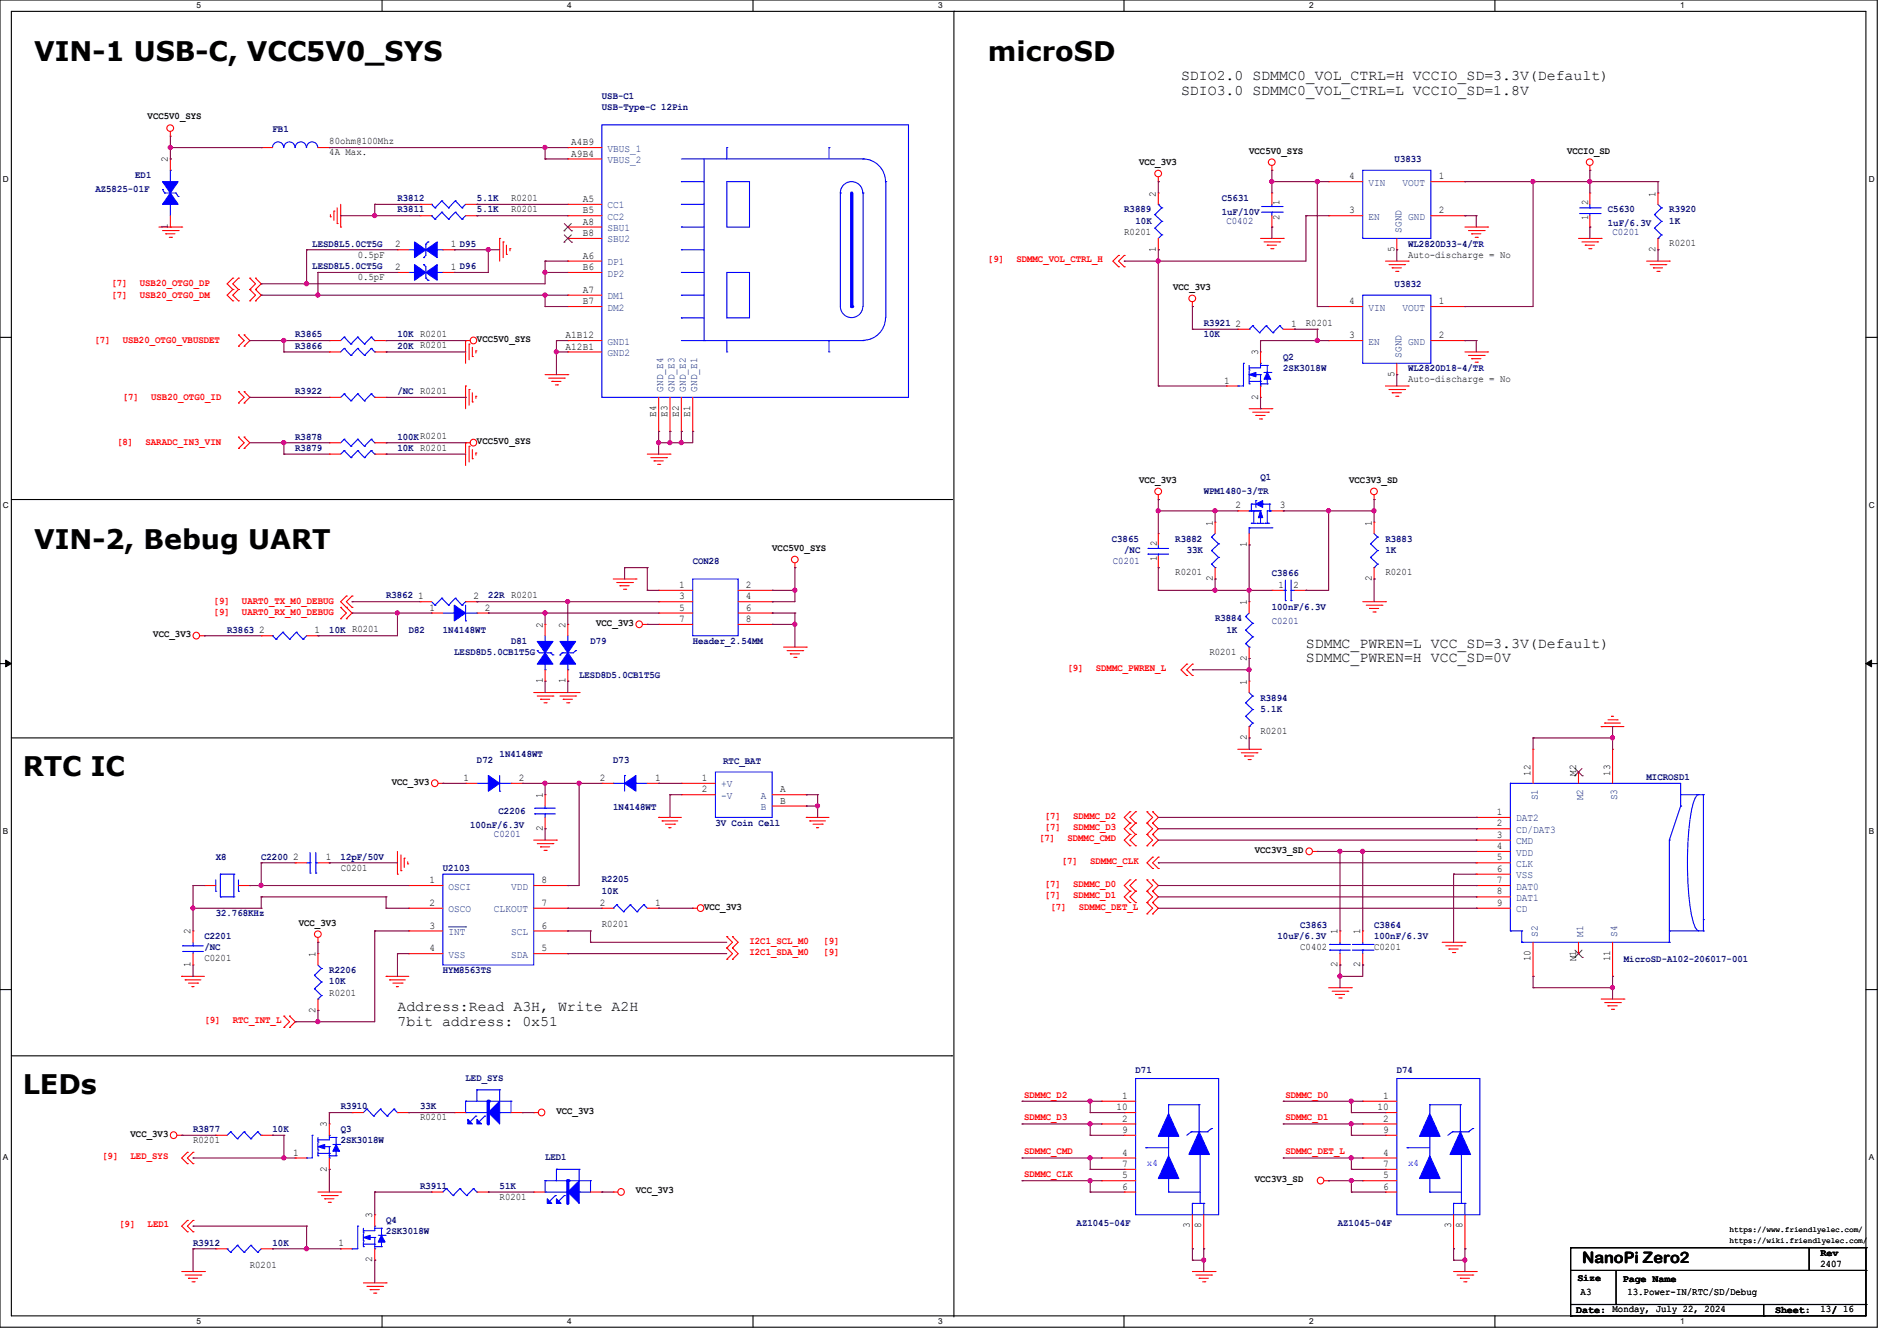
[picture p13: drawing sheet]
<svg xmlns="http://www.w3.org/2000/svg" width="297mm" height="210mm" viewBox="0 0 297 210" stroke-linecap="round" stroke-linejoin="round" font-family="sans-serif">
<defs><g id="words">
<g font-size="4.2">
<text x="5.3" y="9.6">VIN-1 USB-C, VCC5V0_SYS</text>
<text x="154.7" y="9.6">microSD</text>
<text x="5.3" y="86">VIN-2, Bebug UART</text>
<text x="3.6" y="121.6">RTC IC</text>
<text x="3.6" y="171.4">LEDs</text>
</g>
<text font-size="2.5" x="247.7" y="197.7">NanoPi Zero2</text>
<g font-size="2.3">
<text x="184.9" y="12.5">SDIO2.0 SDMMC0_VOL_CTRL=H VCCIO_SD=3.3V(Default)</text>
<text x="184.9" y="14.8">SDIO3.0 SDMMC0_VOL_CTRL=L VCCIO_SD=1.8V</text>
<text x="204.5" y="101.4">SDMMC_PWREN=L VCC_SD=3.3V(Default)</text>
<text x="204.5" y="103.7">SDMMC_PWREN=H VCC_SD=0V</text>
<text x="62.2" y="158.3">Address:Read A3H, Write A2H</text>
<text x="62.2" y="160.6">7bit address: 0x51</text>
</g>
<g font-size="1.6" fill="#00007f">
<text x="94.2" y="15.5">USB-C1</text>
<text x="94.2" y="17.3">USB-Type-C 12Pin</text>
<text x="42.7" y="20.7">FB1</text>
<text x="21.2" y="27.9">ED1</text>
<text x="218.4" y="25.4">U3833</text>
<text x="14.9" y="30.1">AZ5825-01F</text>
<text x="62.2" y="33.3">R3811</text>
<text x="62.2" y="31.5">R3812</text>
<text x="74.7" y="33.3">5.1K</text>
<text x="74.7" y="31.5">5.1K</text>
<text x="176" y="33.3">R3889</text>
<text x="177.8" y="35.1">10K</text>
<text x="191.3" y="31.5">C5631</text>
<text x="191.3" y="33.6">1uF/10V</text>
<text x="192" y="35">C0402</text>
<text x="251.8" y="33.3">C5630</text>
<text x="251.8" y="35.4">1uF/6.3V</text>
<text x="261.4" y="33.3">R3920</text>
<text x="261.4" y="35.1">1K</text>
<text x="48.9" y="38.6">LESD8L5.0CT5G</text>
<text x="220.5" y="38.6">WL2820D33-4/TR</text>
<text x="252.5" y="36.8">C0201</text>
<text x="48.9" y="42.2">LESD8L5.0CT5G</text>
<text x="218.4" y="45">U3832</text>
<text x="46.2" y="52.8">R3865</text>
<text x="62.2" y="52.8">10K R0201</text>
<text x="188.5" y="51.1">R3921</text>
<text x="188.5" y="52.8">10K</text>
<text x="46.2" y="54.6">R3866</text>
<text x="62.2" y="54.6">20K R0201</text>
<text x="200.9" y="56.4">Q2</text>
<text x="200.9" y="58.2">2SK3018W</text>
<text x="220.5" y="58.2">WL2820D18-4/TR</text>
<text x="46.2" y="61.7">R3922</text>
<text x="62.2" y="61.7">/NC R0201</text>
<text x="46.2" y="68.8">R3878</text>
<text x="46.2" y="70.6">R3879</text>
<text x="62.2" y="68.8">100KR0201</text>
<text x="62.2" y="70.6">10K R0201</text>
<text x="188.5" y="77.4">WPM1480-3/TR</text>
<text x="197.4" y="75.2">Q1</text>
<text x="108.5" y="88.4">CON28</text>
<text x="174.1" y="84.8">C3865</text>
<text x="174.2" y="88.3">C0201</text>
<text x="176" y="86.6">/NC</text>
<text x="184" y="84.8">R3882</text>
<text x="185.8" y="86.6">33K</text>
<text x="216.9" y="84.8">R3883</text>
<text x="216.9" y="86.6">1K</text>
<text x="60.5" y="93.7">R3862</text>
<text x="76.4" y="93.7">22R R0201</text>
<text x="199.1" y="90.2">C3866</text>
<text x="199.1" y="95.5">100nF/6.3V</text>
<text x="35.6" y="99.1">R3863</text>
<text x="51.6" y="99.1">10K R0201</text>
<text x="64" y="99.1">D82</text>
<text x="69.3" y="99.1">1N4148WT</text>
<text x="80" y="100.8">D81</text>
<text x="92.5" y="100.8">D79</text>
<text x="108.5" y="100.8">Header_2.54MM</text>
<text x="190.2" y="97.3">R3884</text>
<text x="192" y="99.1">1K</text>
<text x="199.1" y="97.8">C0201</text>
<text x="71.1" y="102.6">LESD8D5.0CB1T5G</text>
<text x="90.7" y="106.2">LESD8D5.0CB1T5G</text>
<text x="197.4" y="109.7">R3894</text>
<text x="197.4" y="111.5">5.1K</text>
<text x="74.7" y="119.5">D72</text>
<text x="78.2" y="118.6">1N4148WT</text>
<text x="96" y="119.5">D73</text>
<text x="113.2" y="119.7">RTC_BAT</text>
<text x="257.8" y="122.2">MICROSD1</text>
<text x="73.6" y="129.6">100nF/6.3V</text>
<text x="77.3" y="131">C0201</text>
<text x="78.1" y="127.5">C2206</text>
<text x="96" y="126.8">1N4148WT</text>
<text x="112" y="129.3">3V Coin Cell</text>
<text x="33.8" y="134.6">X8</text>
<text x="40.9" y="134.6">C2200</text>
<text x="53.3" y="134.6">12pF/50V</text>
<text x="69.3" y="136.4">U2103</text>
<text x="33.8" y="143.5">32.768KHz</text>
<text x="94.2" y="138.2">R2205</text>
<text x="94.2" y="140">10K</text>
<text x="32" y="147.1">C2201</text>
<text x="32" y="148.8">/NC</text>
<text x="200" y="147.1">10uF/6.3V</text>
<text x="203.6" y="145.3">C3863</text>
<text x="215.1" y="145.3">C3864</text>
<text x="215.1" y="147.1">100nF/6.3V</text>
<text x="51.6" y="152.4">R2206</text>
<text x="51.6" y="154.2">10K</text>
<text x="69.3" y="152.4">HYM8563TS</text>
<text x="254.2" y="150.6">MicroSD-A102-206017-001</text>
<text x="53.3" y="173.7">R3910</text>
<text x="65.8" y="173.7">33K</text>
<text x="72.9" y="169.3">LED_SYS</text>
<text x="177.8" y="168.1">D71</text>
<text x="218.7" y="168.1">D74</text>
<text x="30.2" y="177.3">R3877</text>
<text x="42.7" y="177.3">10K</text>
<text x="53.3" y="177.3">Q3</text>
<text x="53.3" y="179.1">2SK3018W</text>
<text x="85.3" y="181.7">LED1</text>
<text x="60.5" y="191.5">Q4</text>
<text x="65.8" y="186.2">R3911</text>
<text x="78.2" y="186.2">51K</text>
<text x="30.2" y="195.1">R3912</text>
<text x="42.7" y="195.1">10K</text>
<text x="60.5" y="193.3">2SK3018W</text>
<text x="168.6" y="192.1">AZ1045-04F</text>
<text x="209.5" y="192.1">AZ1045-04F</text>
</g>
<g font-size="1.6">
<text x="23.1" y="18.7">VCC5V0_SYS</text>
<text x="51.6" y="22.6">80ohm@100Mhz</text>
<text x="89.5" y="22.7">A4B9</text>
<text x="26.3" y="25.4" transform="rotate(-90 26.3 25.4)">2</text>
<text x="51.6" y="24.3">4A Max.</text>
<text x="89.5" y="24.5">A9B4</text>
<text x="178.3" y="25.8">VCC_3V3</text>
<text x="195.6" y="24">VCC5V0_SYS</text>
<text x="211.2" y="28.1">4</text>
<text x="225.3" y="28.1">1</text>
<text x="245.4" y="24">VCCIO_SD</text>
<text x="26.3" y="35.9" transform="rotate(-90 26.3 35.9)">1</text>
<text x="80" y="33.2">R0201</text>
<text x="80" y="31.5">R0201</text>
<text x="91.2" y="31.6">A5</text>
<text x="91.2" y="35.2">A8</text>
<text x="91.2" y="33.4">B5</text>
<text x="181" y="30.8" transform="rotate(-90 181 30.8)">2</text>
<text x="200.3" y="34.5" transform="rotate(-90 200.3 34.5)">2</text>
<text x="200.3" y="32.2" transform="rotate(-90 200.3 32.2)">1</text>
<text x="211.2" y="33.4">3</text>
<text x="225.3" y="33.4">2</text>
<text x="248.7" y="34.5" transform="rotate(-90 248.7 34.5)">1</text>
<text x="248.7" y="32.2" transform="rotate(-90 248.7 32.2)">2</text>
<text x="259.2" y="30.8" transform="rotate(-90 259.2 30.8)">1</text>
<text x="56" y="40.3">0.5pF</text>
<text x="61.9" y="38.7">2</text>
<text x="70.6" y="38.7">1 D95</text>
<text x="91.2" y="40.5">A6</text>
<text x="91.2" y="37">B8</text>
<text x="176" y="36.8">R0201</text>
<text x="181" y="39.5" transform="rotate(-90 181 39.5)">1</text>
<text x="218.3" y="39.5" transform="rotate(-90 218.3 39.5)">5</text>
<text x="220.5" y="40.3">Auto-discharge = No</text>
<text x="259.2" y="39.5" transform="rotate(-90 259.2 39.5)">2</text>
<text x="261.4" y="38.6">R0201</text>
<text x="56" y="43.9">0.5pF</text>
<text x="61.9" y="42.3">2</text>
<text x="70.6" y="42.3">1 D96</text>
<text x="91.2" y="45.8">A7</text>
<text x="91.2" y="47.6">B7</text>
<text x="91.2" y="42.3">B6</text>
<text x="183.7" y="45.4">VCC_3V3</text>
<text x="211.2" y="47.6">4</text>
<text x="225.3" y="47.6">1</text>
<text x="74.7" y="53.5">VCC5V0_SYS</text>
<text x="88.6" y="53">A1B12</text>
<text x="193.5" y="51.2">2</text>
<text x="202.1" y="51.2">1</text>
<text x="204.5" y="51">R0201</text>
<text x="211.2" y="53">3</text>
<text x="225.3" y="53">2</text>
<text x="88.6" y="54.7">A12B1</text>
<text x="197" y="55.7" transform="rotate(-90 197 55.7)">3</text>
<text x="218.3" y="59" transform="rotate(-90 218.3 59)">5</text>
<text x="220.5" y="59.9">Auto-discharge = No</text>
<text x="102.7" y="65.2" transform="rotate(-90 102.7 65.2)">E4</text>
<text x="104.5" y="65.2" transform="rotate(-90 104.5 65.2)">E3</text>
<text x="106.3" y="65.2" transform="rotate(-90 106.3 65.2)">E2</text>
<text x="108.1" y="65.2" transform="rotate(-90 108.1 65.2)">E1</text>
<text x="191.7" y="60.1">1</text>
<text x="197" y="62.6" transform="rotate(-90 197 62.6)">2</text>
<text x="74.7" y="69.6">VCC5V0_SYS</text>
<text x="178.3" y="75.6">VCC_3V3</text>
<text x="211.2" y="75.6">VCC3V3_SD</text>
<text x="189.9" y="82.3" transform="rotate(-90 189.9 82.3)">1</text>
<text x="193.5" y="79.6">2</text>
<text x="200.4" y="79.6">3</text>
<text x="214.8" y="82.3" transform="rotate(-90 214.8 82.3)">1</text>
<text x="120.9" y="86.3">VCC5V0_SYS</text>
<text x="181.1" y="87.8" transform="rotate(-90 181.1 87.8)">1</text>
<text x="181.1" y="85.5" transform="rotate(-90 181.1 85.5)">2</text>
<text x="195.2" y="85.7" transform="rotate(-90 195.2 85.7)">1</text>
<text x="65.4" y="93.9">1</text>
<text x="67.2" y="95.6">1</text>
<text x="74.1" y="93.9">2</text>
<text x="75.9" y="95.6">2</text>
<text x="106.3" y="92.1">1</text>
<text x="106.3" y="93.9">3</text>
<text x="106.3" y="95.6">5</text>
<text x="116.8" y="92.1">2</text>
<text x="116.8" y="93.9">4</text>
<text x="116.8" y="95.6">6</text>
<text x="184" y="90.1">R0201</text>
<text x="189.9" y="91" transform="rotate(-90 189.9 91)">2</text>
<text x="195.2" y="94.8" transform="rotate(-90 195.2 94.8)">1</text>
<text x="200.2" y="92.1">1</text>
<text x="202.5" y="92.1">2</text>
<text x="214.8" y="91" transform="rotate(-90 214.8 91)">2</text>
<text x="216.9" y="90.1">R0201</text>
<text x="24" y="99.8">VCC_3V3</text>
<text x="40.6" y="99.2">2</text>
<text x="49.2" y="99.2">1</text>
<text x="85" y="98.3" transform="rotate(-90 85 98.3)">2</text>
<text x="88.5" y="98.3" transform="rotate(-90 88.5 98.3)">2</text>
<text x="93.3" y="98">VCC_3V3</text>
<text x="106.3" y="97.4">7</text>
<text x="116.8" y="97.4">8</text>
<text x="85" y="107" transform="rotate(-90 85 107)">1</text>
<text x="88.5" y="107" transform="rotate(-90 88.5 107)">1</text>
<text x="189.4" y="102.6">R0201</text>
<text x="195.2" y="107.2" transform="rotate(-90 195.2 107.2)">1</text>
<text x="195.2" y="103.5" transform="rotate(-90 195.2 103.5)">2</text>
<text x="195.2" y="115.9" transform="rotate(-90 195.2 115.9)">2</text>
<text x="197.4" y="115">R0201</text>
<text x="61.3" y="122.9">VCC_3V3</text>
<text x="72.6" y="122.3">1</text>
<text x="81.2" y="122.3">2</text>
<text x="85" y="125" transform="rotate(-90 85 125)">1</text>
<text x="93.9" y="122.3">2</text>
<text x="102.6" y="122.3">1</text>
<text x="109.9" y="124.1">2</text>
<text x="109.9" y="122.3">1</text>
<text x="122.1" y="124.1">A</text>
<text x="122.1" y="125.9">B</text>
<text x="239.7" y="121.5" transform="rotate(-90 239.7 121.5)">12</text>
<text x="246.8" y="121.5" transform="rotate(-90 246.8 121.5)">M2</text>
<text x="252.1" y="121.5" transform="rotate(-90 252.1 121.5)">13</text>
<text x="85" y="130.1" transform="rotate(-90 85 130.1)">2</text>
<text x="234.4" y="127.6">1</text>
<text x="234.4" y="129.4">2</text>
<text x="234.4" y="131.2">3</text>
<text x="45.9" y="134.7">2</text>
<text x="51" y="134.7">1</text>
<text x="53.3" y="136.4">C0201</text>
<text x="196.5" y="133.6">VCC3V3_SD</text>
<text x="234.4" y="133">4</text>
<text x="234.4" y="134.7">5</text>
<text x="234.4" y="136.5">6</text>
<text x="67.2" y="138.3">1</text>
<text x="67.2" y="141.9">2</text>
<text x="84.8" y="141.9">7</text>
<text x="84.8" y="138.3">8</text>
<text x="93.9" y="141.9">2</text>
<text x="102.6" y="141.9">1</text>
<text x="110.2" y="142.4">VCC_3V3</text>
<text x="234.4" y="138.3">7</text>
<text x="234.4" y="140.1">8</text>
<text x="234.4" y="141.9">9</text>
<text x="29.8" y="146.3" transform="rotate(-90 29.8 146.3)">2</text>
<text x="46.8" y="144.9">VCC_3V3</text>
<text x="49.4" y="149.9" transform="rotate(-90 49.4 149.9)">1</text>
<text x="67.2" y="145.4">3</text>
<text x="67.2" y="149">4</text>
<text x="84.8" y="149">5</text>
<text x="84.8" y="145.4">6</text>
<text x="94.2" y="145.2">R0201</text>
<text x="203.6" y="148.8">C0402</text>
<text x="209.4" y="146.3" transform="rotate(-90 209.4 146.3)">1</text>
<text x="213" y="146.3" transform="rotate(-90 213 146.3)">1</text>
<text x="215.1" y="148.8">C0201</text>
<text x="29.8" y="151.5" transform="rotate(-90 29.8 151.5)">1</text>
<text x="32" y="150.6">C0201</text>
<text x="51.6" y="155.9">R0201</text>
<text x="209.4" y="151.5" transform="rotate(-90 209.4 151.5)">2</text>
<text x="213" y="151.5" transform="rotate(-90 213 151.5)">2</text>
<text x="239.7" y="150.6" transform="rotate(-90 239.7 150.6)">10</text>
<text x="246.8" y="150.6" transform="rotate(-90 246.8 150.6)">M1</text>
<text x="252.1" y="150.6" transform="rotate(-90 252.1 150.6)">11</text>
<text x="49.4" y="158.6" transform="rotate(-90 49.4 158.6)">2</text>
<text x="174.8" y="173.9">10</text>
<text x="175.7" y="172.1">1</text>
<text x="215.7" y="173.9">10</text>
<text x="216.6" y="172.1">1</text>
<text x="20.4" y="178">VCC_3V3</text>
<text x="30.2" y="179">R0201</text>
<text x="51.2" y="176.6" transform="rotate(-90 51.2 176.6)">3</text>
<text x="65.8" y="175.5">R0201</text>
<text x="87.1" y="174.5">VCC_3V3</text>
<text x="175.7" y="175.6">2</text>
<text x="175.7" y="177.4">9</text>
<text x="216.6" y="175.6">2</text>
<text x="216.6" y="177.4">9</text>
<text x="45.9" y="181">1</text>
<text x="51.2" y="183.5" transform="rotate(-90 51.2 183.5)">2</text>
<text x="175.7" y="181">4</text>
<text x="175.7" y="184.5">5</text>
<text x="175.7" y="182.8">7</text>
<text x="196.5" y="185.1">VCC3V3_SD</text>
<text x="216.6" y="181">4</text>
<text x="216.6" y="184.5">5</text>
<text x="216.6" y="182.8">7</text>
<text x="58.3" y="190.8" transform="rotate(-90 58.3 190.8)">3</text>
<text x="78.2" y="187.9">R0201</text>
<text x="99.6" y="186.9">VCC_3V3</text>
<text x="175.7" y="186.3">6</text>
<text x="216.6" y="186.3">6</text>
<text x="53" y="195.2">1</text>
<text x="58.3" y="197.7" transform="rotate(-90 58.3 197.7)">2</text>
<text x="186.3" y="192.4" transform="rotate(-90 186.3 192.4)">3</text>
<text x="188.1" y="192.4" transform="rotate(-90 188.1 192.4)">8</text>
<text x="227.2" y="192.4" transform="rotate(-90 227.2 192.4)">3</text>
<text x="229" y="192.4" transform="rotate(-90 229 192.4)">8</text>
<text x="285" y="196.7">Rev</text>
<text x="39.1" y="198.6">R0201</text>
<text x="247" y="200.6">Size</text>
<text x="247.5" y="202.9">A3</text>
<text x="254.1" y="200.7">Page Name</text>
<text x="254.8" y="202.9">13.Power-IN/RTC/SD/Debug</text>
<text x="285" y="198.4">2407</text>
<text x="246.8" y="205.6">Date: Monday, July 22, 2024</text>
<text x="277.9" y="205.6">Sheet:</text>
<text x="285" y="205.5">13/ 16</text>
</g>
<g font-size="1.6" fill="#003f7f">
<text x="95.1" y="23.7">VBUS_1</text>
<text x="95.1" y="25.5">VBUS_2</text>
<text x="214.2" y="29.1">VIN</text>
<text x="219.6" y="29.1">VOUT</text>
<text x="95.1" y="32.6">CC1</text>
<text x="95.1" y="34.4">CC2</text>
<text x="214.2" y="34.4">EN</text>
<text x="220.5" y="34.4">GND</text>
<text x="95.1" y="41.5">DP1</text>
<text x="95.1" y="36.2">SBU1</text>
<text x="95.1" y="38">SBU2</text>
<text x="219.4" y="36.4" transform="rotate(-90 219.4 36.4)">SGND</text>
<text x="95.1" y="46.9">DM1</text>
<text x="95.1" y="43.3">DP2</text>
<text x="95.1" y="54">GND1</text>
<text x="95.1" y="48.6">DM2</text>
<text x="214.2" y="48.6">VIN</text>
<text x="214.2" y="54">EN</text>
<text x="219.6" y="48.6">VOUT</text>
<text x="220.5" y="54">GND</text>
<text x="95.1" y="55.8">GND2</text>
<text x="219.4" y="56" transform="rotate(-90 219.4 56)">SGND</text>
<text x="103.8" y="61.3" transform="rotate(-90 103.8 61.3)">GND_E4</text>
<text x="105.6" y="61.3" transform="rotate(-90 105.6 61.3)">GND_E3</text>
<text x="107.4" y="61.3" transform="rotate(-90 107.4 61.3)">GND_E2</text>
<text x="109.2" y="61.3" transform="rotate(-90 109.2 61.3)">GND_E1</text>
<text x="112.9" y="125.1">-V</text>
<text x="112.9" y="123.3">+V</text>
<text x="119.1" y="125.1">A</text>
<text x="240.8" y="125.3" transform="rotate(-90 240.8 125.3)">S1</text>
<text x="247.9" y="125.3" transform="rotate(-90 247.9 125.3)">M2</text>
<text x="253.2" y="125.3" transform="rotate(-90 253.2 125.3)">S3</text>
<text x="119.1" y="126.9">B</text>
<text x="237.4" y="128.7">DAT2</text>
<text x="237.4" y="130.4">CD/DAT3</text>
<text x="237.4" y="132.2">CMD</text>
<text x="237.4" y="134">VDD</text>
<text x="237.4" y="135.8">CLK</text>
<text x="237.4" y="137.5">VSS</text>
<text x="70.2" y="139.3">OSCI</text>
<text x="70.2" y="142.9">OSCO</text>
<text x="77.3" y="142.9">CLKOUT</text>
<text x="80" y="139.3">VDD</text>
<text x="237.4" y="139.3">DAT0</text>
<text x="237.4" y="141.1">DAT1</text>
<text x="237.4" y="142.9">CD</text>
<text x="70.2" y="146.4">INT</text>
<text x="70.2" y="150">VSS</text>
<text x="80" y="150">SDA</text>
<text x="80" y="146.4">SCL</text>
<text x="240.8" y="146.7" transform="rotate(-90 240.8 146.7)">S2</text>
<text x="247.9" y="146.7" transform="rotate(-90 247.9 146.7)">M1</text>
<text x="253.2" y="146.7" transform="rotate(-90 253.2 146.7)">S4</text>
</g>
<g font-size="1.6" fill="#f00">
<text x="154.7" y="41.1">[9]</text>
<text x="159.1" y="41.1">SDMMC_VOL_CTRL_H</text>
<text x="17.4" y="46.6">[7]</text>
<text x="17.4" y="44.8">[7]</text>
<text x="21.9" y="46.6">USB20_OTG0_DM</text>
<text x="21.9" y="44.8">USB20_OTG0_DP</text>
<text x="14.8" y="53.7">[7]</text>
<text x="19.2" y="53.7">USB20_OTG0_VBUSDET</text>
<text x="19.2" y="62.6">[7]</text>
<text x="23.7" y="62.6">USB20_OTG0_ID</text>
<text x="18.3" y="69.7">[8]</text>
<text x="22.8" y="69.7">SARADC_IN3_VIN</text>
<text x="33.4" y="94.6">[9]</text>
<text x="37.9" y="94.6">UART0_TX_M0_DEBUG</text>
<text x="33.4" y="96.4">[9]</text>
<text x="37.9" y="96.4">UART0_RX_M0_DEBUG</text>
<text x="167.1" y="105.1">[9]</text>
<text x="171.6" y="105.1">SDMMC_PWREN_L</text>
<text x="162.7" y="131.8">[7]</text>
<text x="163.6" y="130">[7]</text>
<text x="163.6" y="128.2">[7]</text>
<text x="167.1" y="131.8">SDMMC_CMD</text>
<text x="168" y="130">SDMMC_D3</text>
<text x="168" y="128.2">SDMMC_D2</text>
<text x="166.2" y="135.3">[7]</text>
<text x="170.7" y="135.3">SDMMC_CLK</text>
<text x="163.6" y="140.7">[7]</text>
<text x="163.6" y="138.9">[7]</text>
<text x="164.5" y="142.4">[7]</text>
<text x="168" y="140.7">SDMMC_D1</text>
<text x="168" y="138.9">SDMMC_D0</text>
<text x="168.9" y="142.4">SDMMC_DET_L</text>
<text x="117.3" y="149.6">I2C1_SDA_M0</text>
<text x="117.3" y="147.8">I2C1_SCL_M0</text>
<text x="128.9" y="149.6">[9]</text>
<text x="128.9" y="147.8">[9]</text>
<text x="32" y="160.2">[9]</text>
<text x="36.4" y="160.2">RTC_INT_L</text>
<text x="160.4" y="171.9">SDMMC_D2</text>
<text x="201.2" y="171.9">SDMMC_D0</text>
<text x="160.4" y="175.5">SDMMC_D3</text>
<text x="201.2" y="175.5">SDMMC_D1</text>
<text x="16" y="181.6">[9]</text>
<text x="20.4" y="181.6">LED_SYS</text>
<text x="160.4" y="184.4">SDMMC_CLK</text>
<text x="160.4" y="180.8">SDMMC_CMD</text>
<text x="201.2" y="180.8">SDMMC_DET_L</text>
<text x="18.7" y="192.2">[9]</text>
<text x="23.1" y="192.2">LED1</text>
</g>
<g font-size="1.6" fill="#00f">
<text x="179.6" y="182.6">x4</text>
<text x="220.5" y="182.6">x4</text>
</g>
<g font-size="1.3">
<text x="30.8" y="1.3">5</text>
<text x="88.8" y="1.3">4</text>
<text x="146.9" y="1.3">3</text>
<text x="205" y="1.3">2</text>
<text x="263.1" y="1.3">1</text>
<text x=".5" y="28.4">D</text>
<text x="292.6" y="28.4">D</text>
<text x=".5" y="79.5">C</text>
<text x="292.6" y="79.5">C</text>
<text x=".5" y="130.6">B</text>
<text x="292.6" y="130.6">B</text>
<text x=".5" y="181.7">A</text>
<text x="292.6" y="181.7">A</text>
<text x="30.8" y="207.4">5</text>
<text x="88.8" y="207.4">4</text>
<text x="146.9" y="207.4">3</text>
<text x="205" y="207.4">2</text>
<text x="263.1" y="207.4">1</text>
</g>
<g font-size="1.2">
<text x="270.8" y="194.6">https://wiki.friendlyelec.com/</text>
<text x="270.8" y="192.9">https://www.friendlyelec.com/</text>
</g>
</g></defs>
<path d="M0 0h293.9v207.9h-293.9zM1.8 1.8h290.3v204.3h-290.3z" fill="none" stroke="#000" stroke-width=".17"/>
<g fill="#fff">
<path d="M30.8 .2h.7v1.4h-.7z"/>
<path d="M30.8 206.2h.7v1.4h-.7z"/>
</g>
<path d="M59.8 0v1.8M59.8 206.1v1.8" fill="none" stroke="#000" stroke-width=".17"/>
<g fill="#fff">
<path d="M88.8 .2h.7v1.4h-.7z"/>
<path d="M88.8 206.2h.7v1.4h-.7z"/>
</g>
<path d="M117.9 0v1.8M117.9 206.1v1.8" fill="none" stroke="#000" stroke-width=".17"/>
<g fill="#fff">
<path d="M146.9 .2h.7v1.4h-.7z"/>
<path d="M146.9 206.2h.7v1.4h-.7z"/>
</g>
<path d="M176 0v1.8M176 206.1v1.8" fill="none" stroke="#000" stroke-width=".17"/>
<g fill="#fff">
<path d="M205 .2h.7v1.4h-.7z"/>
<path d="M205 206.2h.7v1.4h-.7z"/>
</g>
<path d="M234.1 0v1.8M234.1 206.1v1.8" fill="none" stroke="#000" stroke-width=".17"/>
<g fill="#fff">
<path d="M263.1 .2h.6v1.4h-.6z"/>
<path d="M263.1 206.2h.6v1.4h-.6z"/>
<path d="M.5 27.3h.9v1.4h-.9z"/>
<path d="M292.6 27.3h.9v1.4h-.9z"/>
<path d="M.5 78.4h.9v1.4h-.9z"/>
<path d="M292.6 78.4h.9v1.4h-.9z"/>
</g>
<path d="M0 52.8h1.8M292.1 52.8h1.8" fill="none" stroke="#000" stroke-width=".17"/>
<g fill="#fff">
<path d="M.5 129.5h.8v1.4h-.8z"/>
<path d="M292.6 129.5h.8v1.4h-.8z"/>
</g>
<path d="M0 103.9h1.8M292.1 103.9h1.8" fill="none" stroke="#000" stroke-width=".17"/>
<path d="M.9 103.4l.9 .5-.9 .5zM292.1 103.9l.9-.5v1z" fill="#000" stroke="#000" stroke-width=".16"/>
<g fill="#fff">
<path d="M.5 180.5h.8v1.4h-.8z"/>
<path d="M292.6 180.5h.8v1.4h-.8z"/>
</g>
<g fill="none" stroke="#000" stroke-width=".17">
<path d="M149.4 1.8h.1M149.4 1.8v204.4M1.8 78.2h147.2M149 78.2h.1M1.8 115.6h147.2M149 115.6h.1M0 155h1.8M292.1 155h1.8M1.8 165.4h147.2M149 165.4h.1M245.9 195.4h.1M245.9 199h46.2"/>
<path d="M245.9 195.4v10.7M245.9 195.4h46.2M253 199v5.3M283.3 199h.1M283.3 195.4v3.6M292.1 199h.1M292.1 195.4h.1M292.1 195.4v10.7h-46.2M245.9 206.1h.1M245.9 204.3h46.2M253 204.3h.1M256.6 204.3h.1"/>
<path d="M276.1 206.1h.1M276.1 204.3v1.8M292.1 204.3h.1"/>
</g>
<g fill="none" stroke="#f00" stroke-width=".17">
<path d="M24.9 35.6h3.5M25.4 36.1h2.5M26 36.6h.1M26 36.6h1.4M26.5 37.2h.3M26.7 21.3h.1M26.7 20.6v.7M26.8 37.2h.1M27.9 36.1h.1M28.4 35.6h.1M51.7 34h.1M51.7 33.6v.4"/>
<path d="M52.3 33.1h.1M52.3 33.1v1.4M52.8 35h.1M52.8 32.6v2.4M53.3 35.6h.1M53.3 32v3.6M78.2 37.3h.1M78.2 37.3v3.6M78.8 37.9h.1M78.8 37.9v2.4M79.3 39.8h.1M79.3 38.4v1.4"/>
<path d="M79.8 38.9h.1M79.8 38.9v.4M181.4 28.4h.1M181.4 27.7v.7M197.4 37.3h3.5M197.9 37.9h2.5M198.4 38.4h.1M198.4 38.4h1.5M199 38.9h.3M199.1 26.7h.1M199.1 30.2h.1M199.1 35.6h.1"/>
<path d="M199.1 26v.7M199.1 30.2v1.8M199.1 33.8v1.8M199.3 38.9h.1M200.4 37.9h.1M200.9 37.3h.1M229.4 35.6h3.5M229.9 36.1h2.5M230.4 36.6h.1M230.4 36.6h1.5M231 37.2h.3M231.3 37.2h.1"/>
<path d="M232.4 36.1h.1M232.9 35.6h.1M247.1 37.3h3.6M247.7 37.9h2.4M248.2 38.4h.1M248.2 38.4h1.4M248.8 38.9h.3M248.9 26.7h.1M248.9 26v.7M249.1 38.9h.1M250.1 37.9h.1M250.7 37.3h.1"/>
<path d="M259.6 30.2h.1M259.6 39.1h.1M259.6 30.2v1.8M259.6 37.3v1.8M36.4 47.1h.1M36.4 45.3h.1M36.4 43.6h.1M36.4 45.3l-.8 .9 .8 .9M36.4 43.6l-.8 .8 .8 .9M37.3 47.1h.1M37.3 45.3h.1M37.3 43.6h.1"/>
<path d="M37.3 54.2h.1M37.3 52.5h.1M37.3 45.3l-.9 .9 .9 .9M37.3 43.6l-.9 .8 .9 .9M37.3 52.5l.9 .8-.9 .9M38.2 52.5h.1M38.2 54.2h.1M38.2 52.5l.9 .8-.9 .9M39.1 47.1h.1M39.1 45.3h.1M39.1 43.6h.1M39.1 45.3l.9 .9-.9 .9"/>
<path d="M39.1 43.6l.9 .8-.9 .9M40 45.3h.1M40 47.1h.1M40 43.6h.1M40 45.3l.9 .9-.9 .9M40 43.6l.9 .8-.9 .9M72.9 53.3h.1M72.9 53.3h.7M72.9 53.3v3.6M73.4 53.9h.1M73.4 53.9v2.4M74 55.8h.1"/>
<path d="M74 54.4v1.4M74.5 54.9h.1M74.5 54.9v.4M85.3 58.7h3.6M85.9 59.2h2.4M86.4 59.7h.1M86.4 59.7h1.4M88.3 59.2h.1M88.9 58.7h.1M175.1 41.8h.1M175.1 40h.1M175.1 40l-.9 .9 .9 .9"/>
<path d="M176 41.8h.1M176 40h.1M176 40l-.9 .9 .9 .9M186.7 48h.1M186.7 47.3v.7M208 48h.1M208 53.3h.1M208 53.3h5.4M208 48h5.4M216.9 40.9h3.6M217.5 41.4h2.4M218 42h.1"/>
<path d="M218 42h1.4M218.5 42.5h.4M218.7 58.7h.1M218.7 56.9v1.8M218.9 42.5h.1M219.9 41.4h.1M220.5 40.9h.1M224 53.3h5.4M224 48h5.4M229.4 53.3h.1M229.4 48h.1M229.4 55.1h3.5"/>
<path d="M229.9 55.7h2.5M230.4 56.2h.1M230.4 56.2h1.5M231 56.7h.3M231.3 56.7h.1M232.4 55.7h.1M232.9 55.1h.1M257.8 40.9h3.6M258.4 41.4h2.4M258.9 42h.1M258.9 42h1.4M259.4 42.5h.4"/>
<path d="M259.8 42.5h.1M260.8 41.4h.1M261.4 40.9h.1M37.3 70.2h.1M37.3 68.5h.1M37.3 63.1h.1M37.3 61.3h.1M37.3 68.5l.9 .8-.9 .9M37.3 61.3l.9 .9-.9 .9M38.2 68.5h.1M38.2 70.2h.1M38.2 61.3h.1"/>
<path d="M38.2 63.1h.1M38.2 68.5l.9 .8-.9 .9M38.2 61.3l.9 .9-.9 .9M51.6 69.3h.1M51.6 71.1h.1M51.6 71.1h1.7M51.6 69.3h1.7M58.7 71.1h1.8M58.7 69.3h1.8M60.5 69.3h.1M60.5 71.1h.1M72.9 69.3h.1"/>
<path d="M72.9 60.5h.1M72.9 60.5v3.5M72.9 69.3v3.6M72.9 69.3h.7M73.4 69.9h.1M73.4 61h.1M73.4 61v2.5M73.4 69.9v2.4M74 71.8h.1M74 62.9h.1M74 61.5v1.4M74 70.4v1.4"/>
<path d="M74.5 71h.1M74.5 62.1h.1M74.5 62.1v.3M74.5 71v.3M87 60.3h.3M87.3 60.3h.1M101.3 71.1h3.6M101.9 71.7h2.5M102.4 72.2h.1M102.4 72.2h1.4M103 72.7h.3M103.3 72.7h.1"/>
<path d="M104.4 71.7h.1M104.9 71.1h.1M181.4 78.2h.1M181.4 77.5v.7M195.6 64h3.5M196.1 64.6h2.5M196.6 65.1h.1M196.6 65.1h1.5M197.2 65.6h.3M197.5 65.6h.1M198.6 64.6h.1M199.1 64h.1"/>
<path d="M215.1 78.2h.1M215.1 77.5v.7M216.9 60.5h3.6M217.5 61h2.4M218 61.5h.1M218 61.5h1.4M218.5 62.1h.4M218.9 62.1h.1M219.9 61h.1M220.5 60.5h.1M31.3 99.6h.7M32 99.6h.1"/>
<path d="M53.3 96.9h.1M53.3 95.1h.1M53.3 95.1l.9 .9-.9 .9M54.2 95.1h.1M54.2 96.9h.1M54.2 93.3h.1M54.2 93.3l-.9 .9 1.8 1.8-.9 .9M55.1 95.1h.1M55.1 93.3h.1M55.1 93.3l-.9 .9 .9 .9M88.9 97.8h.1M88.9 97.8v1.8"/>
<path d="M96 90.7h3.6M96.6 91.2h2.4M97.1 91.7h.1M97.1 91.7h1.4M97.6 92.3h.4M98 92.3h.1M99 91.2h.1M99.6 90.7h.1M100.6 97.8h.7M101.3 97.8h.1M124.5 88.9h.1M124.5 88.2v.7"/>
<path d="M181.4 88.9h.1M181.4 83.6h.1M181.4 83.6v1.7M181.4 87.1v1.8M193.8 80h.1M193.8 80h1.8M195.6 85.3h.1M195.6 83.6v1.7M199.1 80h1.8M200.9 80h.1M213.4 94.2h3.5M213.9 94.8h2.5"/>
<path d="M214.4 95.3h.1M214.4 95.3h1.5M215 95.8h.3M215.1 81.8h.1M215.1 90.7h.1M215.1 81.8v1.8M215.1 88.9v1.8M215.3 95.8h.1M216.4 94.8h.1M216.9 94.2h.1M83.6 108.5h7.1M84.1 109h2.5"/>
<path d="M84.6 109.5h.1M84.6 109.5h1.5M85.2 110.1h.3M85.5 110.1h.1M86.6 109h.1M87.1 108.5h.1M87.7 109h2.4M88.2 109.5h.1M88.2 109.5h1.4M88.7 110.1h.4M88.9 106.7h.1M88.9 104.9v1.8"/>
<path d="M89.1 110.1h.1M90.1 109h.1M90.7 108.5h.1M122.7 101.3h3.5M123.2 101.9h2.5M123.7 102.4h.1M123.7 102.4h1.5M124.3 103h.3M124.6 103h.1M125.7 101.9h.1M126.2 101.3h.1M185.8 105.8h.1"/>
<path d="M185.8 104h.1M185.8 104l-.9 .9 .9 .9M186.7 105.8h.1M186.7 104h.1M186.7 104l-.9 .9 .9 .9M193.8 117.3h3.6M194.4 117.9h2.4M194.9 118.4h.1M194.9 118.4h1.4M195.4 119h.3M195.7 119h.1M196.8 117.9h.1"/>
<path d="M197.4 117.3h.1M250.7 113.8h.1M250.7 113.8h3.6M251.2 113.2h.1M251.2 113.2h2.5M251.8 112.7h1.4M252.3 112.2h.1M252.3 112.2h.3M253.2 112.7h.1M32 138.7h.1M32 138.7h1.8M37.3 138.7h1.8"/>
<path d="M39.1 138.7h.1M46.2 135.1h.1M46.2 135.1h1.8M49.8 135.1h1.8M51.6 135.1h.1M62.2 136.9h.1M62.2 133.4v3.5M62.8 136.4h.1M62.8 133.9v2.5M63.3 134.4h.1M63.3 134.4v1.4M63.8 135.3h.1"/>
<path d="M63.8 135v.3M68.6 122.7h.7M69.3 122.7h.1M83.6 131.6h3.5M84.1 132.1h2.5M84.6 132.6h.1M84.6 132.6h1.5M85.2 133.2h.3M85.3 124.5h.1M85.3 129.8h.1M85.3 124.5v1.7M85.3 128v1.8"/>
<path d="M85.5 133.2h.1M86.6 132.1h.1M87.1 131.6h.1M103.1 128h.1M103.1 128h3.6M103.7 128.6h.1M103.7 128.6h2.4M104.2 129.1h1.4M104.7 129.6h.1M104.7 129.6h.4M105.6 129.1h.1M126.2 128h.1"/>
<path d="M126.2 128h3.6M126.8 128.6h.1M126.8 128.6h2.4M127.3 129.1h1.4M127.8 129.6h.1M127.8 129.6h.4M128.7 129.1h.1M176.9 132.5h.1M176.9 130.7h.1M176.9 139.6h.1M176.9 137.8h.1M176.9 128.9h.1"/>
<path d="M176.9 127.1h.1M176.9 130.7l-.9 .9 .9 .9M176.9 139.6l-.9 .9 .9 .9M176.9 137.8l-.9 .9 .9 .9M176.9 128.9l-.9 .9 .9 .9M176.9 127.1l-.9 .9 .9 .9M177.8 132.5h.1M177.8 130.7h.1M177.8 139.6h.1M177.8 137.8h.1M177.8 128.9h.1M177.8 127.1h.1"/>
<path d="M177.8 130.7l-.9 .9 .9 .9M177.8 139.6l-.9 .9 .9 .9M177.8 137.8l-.9 .9 .9 .9M177.8 128.9l-.9 .9 .9 .9M177.8 127.1l-.9 .9 .9 .9M179.6 132.5h.1M179.6 130.7h.1M179.6 139.6h.1M179.6 137.8h.1M179.6 128.9h.1M179.6 127.1h.1M179.6 130.7l.9 .9-.9 .9"/>
<path d="M179.6 127.1l.9 .9-.9 .9M179.6 139.6l.9 .9-.9 .9M179.6 137.8l.9 .9-.9 .9M179.6 128.9l.9 .9-.9 .9M180.5 130.7h.1M180.5 132.5h.1M180.5 139.6h.1M180.5 137.8h.1M180.5 128.9h.1M180.5 127.1h.1M180.5 136h.1M180.5 134.2h.1"/>
<path d="M180.5 130.7l.9 .9-.9 .9M180.5 134.2l-.9 .9 .9 .9M180.5 139.6l.9 .9-.9 .9M180.5 137.8l.9 .9-.9 .9M180.5 128.9l.9 .9-.9 .9M180.5 127.1l.9 .9-.9 .9M181.4 136h.1M181.4 134.2h.1M181.4 134.2l-.9 .9 .9 .9M205.5 133.4h.7M206.2 133.4h.1M28.4 152.9h.1"/>
<path d="M28.4 152.9h3.6M29 153.5h.1M29 153.5h2.5M29.5 154h1.4M30.1 154.5h.1M30.1 154.5h.3M30.9 154h.1M44.5 159.1h.1M44.5 159.1l.8 .9-.8 .9M45.3 159.1h.1M45.3 159.1l.9 .9-.9 .9M49.8 147.6h.1"/>
<path d="M49.8 146.9v.7M60.5 152.9h.1M60.5 152.9h3.5M61 153.5h.1M61 153.5h2.5M61.5 154h1.4M62.1 154.5h.1M62.1 154.5h.3M62.9 154h.1M94.2 142.2h.1M94.2 142.2h1.8M101.3 142.2h1.8"/>
<path d="M103.1 142.2h.1M108.5 142.2h.1M108.5 142.2h.7M113.8 150.2h.1M113.8 148.5h.1M113.8 146.7h.1M113.8 148.5l.9 .9-.9 .8M113.8 146.7l.9 .9-.9 .9M114.7 150.2h.1M114.7 148.5h.1M114.7 146.7h.1M114.7 148.5l.9 .9-.9 .8"/>
<path d="M114.7 146.7l.9 .9-.9 .9M176.9 141.4h.1M177.8 141.4h.1M179.6 143.1h.1M179.6 141.4h.1M179.6 141.4l.9 .8-.9 .9M180.5 141.4h.1M180.5 143.1h.1M180.5 141.4l.9 .8-.9 .9M208 154.7h3.6M208.6 155.2h2.4M209.1 155.7h.1"/>
<path d="M209.1 155.7h1.4M209.6 156.3h.4M210 156.3h.1M211 155.2h.1M211.6 154.7h.1M213.4 145.8h.1M213.4 151.1h.1M213.4 145.8v1.8M213.4 149.4v1.7M225.8 147.6h3.6M226.4 148.1h2.4M226.9 148.6h.1"/>
<path d="M226.9 148.6h1.4M227.4 149.2h.4M227.8 149.2h.1M228.8 148.1h.1M229.4 147.6h.1M250.7 156.5h3.6M251.2 157h2.5M251.8 157.5h.1M251.8 157.5h1.4M252.3 158.1h.3M252.6 158.1h.1M253.7 157h.1"/>
<path d="M254.3 156.5h.1M27.7 177.8h.7M28.4 177.8h.1M44.5 160.9h.1M45.3 160.9h.1M55.1 174.2h.1M55.1 174.2h1.8M62.2 174.2h1.8M64 174.2h.1M83.6 174.2h.1M83.6 174.2h.7M28.4 199.1h3.6"/>
<path d="M29 199.7h2.5M29.3 182.2h.1M29.3 180.5h.1M29.3 192.9h.1M29.3 191.1h.1M29.3 180.5l-.9 .9 .9 .8M29.3 191.1l-.9 .9 .9 .9M30.2 182.2h.1M30.2 180.5h.1M30.2 192.9h.1M30.2 191.1h.1M30.2 180.5l-.9 .9 .9 .8"/>
<path d="M30.2 191.1l-.9 .9 .9 .9M31.5 199.7h.1M32 199.1h.1M49.8 186.7h3.5M50.3 187.2h2.5M50.8 187.7h.1M50.8 187.7h1.5M51.4 188.3h.3M51.7 188.3h.1M52.8 187.2h.1M53.3 186.7h.1M53.3 195.6h.1"/>
<path d="M53.3 195.6h1.8M58.7 190.2h.1M58.7 197.4h.1M58.7 190.2v1.8M58.7 195.6v1.8M96 186.7h.1M96 186.7h.7M186.7 199.1h3.5M187.2 199.7h2.5M189.7 199.7h.1M190.2 199.1h.1M207.3 184.9h.7"/>
<path d="M208 184.9h.1M227.6 199.1h3.5M228.1 199.7h2.5M230.6 199.7h.1M231.1 199.1h.1M29.5 200.2h.1M29.5 200.2h1.4M30.1 200.7h.3M30.4 200.7h.1M56.9 200.9h3.6M57.4 201.5h2.5M58 202h.1"/>
<path d="M58 202h1.4M58.5 202.5h.3M58.8 202.5h.1M59.9 201.5h.1M60.5 200.9h.1M187.7 200.2h.1M187.7 200.2h1.5M188.3 200.7h.3M188.6 200.7h.1M228.6 200.2h.1M228.6 200.2h1.5M229.2 200.7h.3"/>
<path d="M229.5 200.7h.1"/>
<circle cx="26.7" cy="20.1" r=".52"/>
<circle cx="181.3" cy="27.2" r=".52"/>
<circle cx="199.1" cy="25.4" r=".52"/>
<circle cx="248.9" cy="25.4" r=".52"/>
<circle cx="74.1" cy="53.3" r=".52"/>
<circle cx="186.7" cy="46.7" r=".52"/>
<circle cx="74.1" cy="69.3" r=".52"/>
<circle cx="181.3" cy="77" r=".52"/>
<circle cx="215.1" cy="77" r=".52"/>
<circle cx="30.7" cy="99.5" r=".52"/>
<circle cx="100.1" cy="97.8" r=".52"/>
<circle cx="124.4" cy="87.6" r=".52"/>
<circle cx="68.1" cy="122.7" r=".52"/>
<circle cx="205" cy="133.3" r=".52"/>
<circle cx="49.8" cy="146.3" r=".52"/>
<circle cx="109.7" cy="142.2" r=".52"/>
<circle cx="27.2" cy="177.8" r=".52"/>
<circle cx="84.8" cy="174.2" r=".52"/>
<circle cx="97.2" cy="186.7" r=".52"/>
<circle cx="206.7" cy="184.9" r=".52"/>
</g>
<g fill="none" stroke="#00f" stroke-width=".17">
<path d="M106.7 24.9h28.4M131.6 30.2h.1M131.6 30.2a1.76 1.76 0 0 1 1.7-1.8 1.76 1.76 0 0 1 1.8 1.8M131.6 30.2v17.8a1.76 1.76 0 0 0 1.7 1.7 1.76 1.76 0 0 0 1.8-1.7M135.1 24.9h.1M135.1 24.9a3.5 3.5 0 0 1 3.5 3.6v-.1M135.1 30.2h.1M135.1 30.2v17.8M138.7 28.4h.1M138.7 28.4v21.4M197.5 33.2h3.2M197.5 32.3h3.2"/>
<path d="M199.1 32.3h.1M199.1 33.2h.1M199.1 32v.3M199.1 33.2v.6M200.7 33.2h.1M200.7 32.3h.1M259 33.6h.1M259 35.7h.1M259 33.6l1.1 1.1M259 35.7l1.1 1.1M259.6 37.3h.1M259.6 32l.5 .6"/>
<path d="M260.1 32.6h.1M260.1 34.7h.1M260.1 36.8h.1M260.1 32.6l-1.1 1M260.1 34.7l-1.1 1M260.1 36.8l-.5 .5M106.7 53.3h28.4M135.1 53.3h.1M138.6 49.8a3.5 3.5 0 0 1-3.5 3.5M213.4 46.2h10.6v10.7h-10.6zM53.9 68.8h.1M53.9 70.6h.1"/>
<path d="M53.9 68.8l-.6 .5M53.9 68.8l1 1.1M53.9 70.6l-.6 .5M53.9 70.6l1 1.1M54.9 69.9h.1M54.9 71.7h.1M56 68.8h.1M56 70.6h.1M56 68.8l-1.1 1.1M56 68.8l1.1 1.1M56 70.6l-1.1 1.1M56 70.6l1.1 1.1"/>
<path d="M57.1 69.9h.1M57.1 71.7h.1M58.1 68.8h.1M58.1 70.6h.1M58.1 68.8l-1 1.1M58.1 68.8l.6 .5M58.1 70.6l-1 1.1M58.1 70.6l.6 .5M58.7 69.3h.1M58.7 71.1h.1M195.9 79h.1M195.9 79h.7"/>
<path d="M195.9 79v1M196.6 78.4h.1M196.6 78.4v1.1M197.7 79h.1M197.7 79h1.1M198.8 79h.1M198.8 79v1M88.9 99.6v1.6M179.7 85.9h.1M179.7 86.8h.1M179.7 85.9h3.3M179.7 86.8h3.3"/>
<path d="M181.4 86.8h.1M181.4 85.9h.1M181.4 85.3v.6M181.4 86.8v.3M195.6 80h.1M195.6 82.7h.1M195.6 80h1.8M195.6 82.7v.9M195.6 82.7h3.5M195.9 82h.1M195.9 80h.1M195.9 82h.7"/>
<path d="M196.3 80h.1M196.3 80v2M196.8 82h.1M196.8 82h1.1M197.4 80h.1M197.4 80.9h.1M197.4 80v.7M197.4 80.9v1.1M198.1 82h.1M198.1 82h.7M198.4 82h.1M198.4 80h.1"/>
<path d="M198.4 80h.7M198.4 80v2M198.8 80h.1M199.1 82.7h.1M214.6 85.2h.1M214.6 87.3h.1M214.6 85.2l1.1 1M214.6 87.3l1.1 1M215.1 88.9h.1M215.1 83.6l.6 .5M215.7 84.1h.1M215.7 86.2h.1"/>
<path d="M215.7 88.3h.1M215.7 84.1l-1.1 1.1M215.7 86.2l-1.1 1.1M215.7 88.3l-.6 .6M87.7 102.6h.1M88 102.2h.1M88 102.2l-.3 .4M88.9 101.2h.1M88.9 104.9h.1M88.9 103.3v1.6M90.1 101.9h.1M90.1 101.9l-.3 .3h-1.8"/>
<path d="M33.8 139.6h.1M33.8 137.8v1.8M34.5 136.9h.1M34.5 136.9v3.6M34.5 136.9h2.1M36.6 136.9h.1M36.6 136.9v3.6M37.3 139.6h.1M37.3 137.8v1.8M48 135.1h.6M48.6 136.7h.1M48.6 135.1h.1"/>
<path d="M48.6 133.5v3.2M49.4 135.1h.1M49.4 136.7h.1M49.4 135.1h.4M49.4 133.5v3.2M83.7 127.5h.1M83.7 126.6h.1M83.7 127.5h3.3M83.7 126.6h3.3M85.3 126.6h.1M85.3 127.5h.1M85.3 126.2v.4"/>
<path d="M85.3 127.5v.5M34.5 140.5h.1M34.5 140.5h2.1M36.6 140.5h.1M96 142.2h.1M96.6 141.7h.1M96.6 141.7l1 1.1M96.6 141.7l-.6 .5M97.6 142.8h.1M98.7 141.7h.1M98.7 141.7l1 1.1M98.7 141.7l-1.1 1.1"/>
<path d="M99.7 142.8h.1M100.8 141.7h.1M100.8 141.7l.5 .5M100.8 141.7l-1.1 1.1M211.8 148.8h3.2M211.8 147.9h3.2M213.4 147.9h.1M213.4 148.8h.1M213.4 147.6v.3M213.4 148.8v.6M215 148.8h.1M215 147.9h.1"/>
<path d="M57.4 173.7h.1M57.4 173.7l-.5 .5M57.4 173.7l1.1 1.1M58.5 174.8h.1M59.6 173.7h.1M59.6 173.7l-1.1 1.1M59.6 173.7l1 1.1M60.6 174.8h.1M61.7 173.7h.1M61.7 173.7l-1.1 1.1M61.7 173.7l.5 .5M62.2 174.2h.1"/>
<path d="M55.1 195.6h.1M56 192h.1M56 192v3.6h-.9M56.9 192.7h.1M56.9 194.4h.1M56.9 195.2h.1M56.9 193.1h.1M56.9 194.9h1.8M56.9 193.8h1.8M56.9 192.4v.7M56.9 193.3v1.1M56.9 194.5v.7"/>
<path d="M58.7 194.9h.1M58.7 193.8h.1M58.7 195.6h.1M58.7 195.2h.1M58.7 192h.1M58.7 192v.7h-1.8M58.7 193.8v1.8M58.7 192.4h1M58.7 195.2h1M59.2 193.5h1.1M59.7 192.4h.1M59.7 193.5h.1"/>
<path d="M59.7 195.2h.1M59.7 192.4v1.1M59.7 194.5v.7M60.3 193.5h.1"/>
</g>
<g fill="#00f" stroke="#00f" stroke-width=".17">
<path d="M56.9 193.8l1.1-.3v.6z"/>
<path d="M59.7 193.5l.6 1h-1.1z"/>
<path d="M197.4 80l.3 1.1h-.7z"/>
<path d="M196.6 79l1.1-.6v1.1z"/>
<path d="M87.7 100.5h2.4l-1.2 1.7z" fill-rule="evenodd"/>
<path d="M88.9 102.2l1.2 1.8h-2.4z" fill-rule="evenodd"/>
</g>
<path d="M133.4 30.2v17.8" fill="none" stroke="#00f" stroke-width=".51"/>
<circle cx="133.4" cy="48" r=".25" fill="#00f"/>
<g fill="none" stroke="#00f" stroke-width=".17">
<path d="M94.2 19.6h48v42.6h-48zM106.7 28.4h.1M106.7 32h.1M106.7 35.6h.1M106.7 39.1h.1M106.7 28.4h3.5M106.7 32h3.5M106.7 35.6h3.5M106.7 39.1h3.5M110.2 24.9v28.4M113.8 28.4h3.5v7.2h-3.5zM113.8 23.1h.1"/>
<path d="M113.8 23.1v1.8M129.8 23.1h.1M129.8 23.1v1.8M106.7 42.7h.1M106.7 46.2h.1M106.7 49.8h.1M106.7 42.7h3.5M106.7 46.2h3.5M106.7 49.8h3.5M110.2 53.3h.1M113.8 42.7h3.5v7.1h-3.5zM113.8 55.1h.1"/>
<path d="M113.8 53.3v1.8M129.8 55.1h.1M129.8 53.3v1.8M195 110.1h.1M195 112.2h.1M195 110.1l1.1 1M195 112.2l1.1 1M195.6 113.8h.1M195.6 108.5l.5 .5M196.1 109h.1M196.1 111.1h.1M196.1 113.2h.1"/>
<path d="M196.1 109l-1.1 1.1M196.1 111.1l-1.1 1.1M196.1 113.2l-.5 .6M49.2 152.7h.1M49.2 154.9h.1M49.2 152.7l1.1 1.1M49.2 154.9l1.1 1M49.8 156.5h.1M49.8 151.1l.5 .6M50.3 151.7h.1M50.3 153.8h.1M50.3 155.9h.1"/>
<path d="M50.3 151.7l-1.1 1M50.3 153.8l-1.1 1.1M50.3 155.9l-.5 .6"/>
</g>
<g fill="none" stroke="#f00" stroke-width=".17">
<path d="M88.9 23.1h.1M88.9 32h.1M88.9 35.6h.1M88.9 24.9h.1M88.9 37.3h.1M88.9 33.8h.1M88.9 23.1h5.3M88.9 32h5.3M88.9 35.6h5.3M88.9 24.9h5.3M88.9 37.3h5.3M88.9 33.8h5.3"/>
<path d="M88.9 53.3h.1M88.9 40.9h.1M88.9 46.2h.1M88.9 55.1h.1M88.9 48h.1M88.9 42.7h.1M88.9 53.3h5.3M88.9 40.9h5.3M88.9 46.2h5.3M88.9 55.1h5.3M88.9 48h5.3M88.9 42.7h5.3"/>
<path d="M103.1 67.6h.1M103.1 62.2v5.4M104.9 67.6h.1M104.9 62.2v5.4M106.7 67.6h.1M106.7 62.2v5.4M108.5 67.6h.1M108.5 62.2v5.4M195.6 106.7h.1M195.6 115.6h.1M195.6 106.7v1.8M195.6 113.8v1.8"/>
<path d="M49.8 149.4h.1M49.8 158.2h.1M49.8 149.4v1.7M49.8 156.5v1.7"/>
</g>
<path d="M88.3 36.2h.1M88.3 37.9h.1M88.3 35l1.2 1.2M88.3 36.8l1.2 1.1M89.5 35l-1.2 1.2M89.5 36.8l-1.2 1.1M89.5 36.2h.1M89.5 37.9h.1" fill="none" stroke="#7f3f00" stroke-width=".16"/>
<g fill="#00f" stroke="#00f" stroke-width=".17">
<path d="M90.7 184.9v3.6l-1.8-1.8z"/>
<path d="M87.1 187.7l.7 .8h-.7z"/>
<path d="M85.7 187.7l.7 .8h-.7z"/>
</g>
<path d="M88.9 184.9v3.6" fill="none" stroke="#00f" stroke-width=".51"/>
<circle cx="88.9" cy="184.9" r=".25" fill="#00f"/>
<g fill="none" stroke="#00f" stroke-width=".17">
<path d="M25.4 29.7h.1M25.4 29.7l.4 .5M25.8 30.2h.1M25.8 30.2h1.8l.3 .6M26.7 32h.1M26.7 26.7h.1M26.7 26.7v1.7M26.7 32v1.8M27.9 30.8h.1M177.8 168.9h13v21.3h-13zM179.4 179.7h.1M179.4 179.7h3.6"/>
<path d="M183 178h.1M183 173h.1M183 173v1.4M183 178v3.2M183 173h4.7M186.5 177.2h.1M186.5 177.2h2.5M186.5 177.2l-.7 .6M187.7 173h.1M187.7 177.2h.1M187.7 173v4.2M189 177.2h.1"/>
<path d="M189.7 176.7h.1M189.7 176.7l-.7 .5M85.3 186.7h.1M85.3 184.9h.1M85.3 186.7h3.6M85.3 184.9v1.8M85.3 184.9h7.2M87 187.2h.1M87 187.2l-.9 .9M87.1 183.1h.1M87.1 183.1v1.8M87.1 183.1h3.6"/>
<path d="M88.3 187.2h.1M88.3 187.2l-.8 .9M90.7 186.7h.1M90.7 183.1h.1M90.7 183.1v1.8M92.5 184.9h.1M92.5 184.9v1.8h-1.8M183 186.7h.1M183 184.6h.1M183 186.7h4.9M183 184.6v2.1M186.7 188.5h.1"/>
<path d="M186.7 188.5v1.7M186.7 188.5h1.8M187.9 188.5h.1M187.9 180.8v7.7M188.5 188.5h.1M188.5 188.5v1.7"/>
</g>
<g fill="none" stroke="#f00" stroke-width=".17">
<path d="M26.7 35.6h.1M26.7 24.9h.1M26.7 24.9v1.8M26.7 33.8v1.8M172.5 172.5h.1M172.5 176h.1M172.5 172.5h5.3M172.5 176h5.3M176 177.8h.1M176 174.2h.1M176 177.8h1.8M176 174.2h1.8"/>
<path d="M83.6 186.7h.1M83.6 186.7h1.7M92.5 186.7h1.7M94.2 186.7h.1M172.5 181.4h.1M172.5 184.9h.1M172.5 181.4h5.3M172.5 184.9h5.3M176 186.7h.1M176 183.1h.1M176 186.7h1.8M176 183.1h1.8"/>
<path d="M186.7 195.6h.1M186.7 190.2v5.4M188.5 195.6h.1M188.5 190.2v5.4"/>
</g>
<g fill="#00f" stroke="#00f" stroke-width=".17">
<path d="M76.5 174.2l1.7-1.7v3.5z"/>
<path d="M74.7 175.3l.7 .7h-.7z"/>
<path d="M73.2 175.3l.8 .7h-.8z"/>
<path d="M187.7 177.2l1.7 3.6h-3.3z" fill-rule="evenodd"/>
<path d="M183 174.4l1.6 3.6h-3.2z" fill-rule="evenodd"/>
<path d="M183 181l1.6 3.6h-3.2z" fill-rule="evenodd"/>
<path d="M26.7 30.2l1.2 1.8h-2.5z" fill-rule="evenodd"/>
<path d="M25.4 28.4h2.5l-1.2 1.8z" fill-rule="evenodd"/>
</g>
<path d="M76.5 172.5v3.5" fill="none" stroke="#00f" stroke-width=".51"/>
<circle cx="76.5" cy="172.5" r=".25" fill="#00f"/>
<g fill="none" stroke="#00f" stroke-width=".17">
<path d="M42.7 23.1a.87 .87 0 0 1 .8-.9 .87 .87 0 0 1 .9 .9M44.5 23.1a.87 .87 0 0 1 .8-.9 .87 .87 0 0 1 .9 .9M46.2 23.1a.87 .87 0 0 1 .9-.9 .87 .87 0 0 1 .9 .9M48 23.1a.87 .87 0 0 1 .9-.9 .87 .87 0 0 1 .8 .9M64 39.1h1.6M65.6 39.1h.1M66.7 38.2h.1M66.7 38.2v1.8l-.4 .3M67 37.9h.1M67 37.9l-.3 .3M67.6 33.8h.1M67.6 32h.1"/>
<path d="M67.6 33.8l.5 .5M67.6 32l.5 .6M67.7 39.1h1.6M68.1 34.3h.1M68.1 32.6h.1M69.2 33.2h.1M69.2 31.5h.1M69.2 33.2l1 1.1M69.2 33.2l-1.1 1.1M69.2 31.5l1 1.1M69.2 31.5l-1.1 1.1M69.3 39.1h.1"/>
<path d="M70.2 34.3h.1M70.2 32.6h.1M71.3 33.2h.1M71.3 31.5h.1M71.3 33.2l1 1.1M71.3 33.2l-1.1 1.1M71.3 31.5l1 1.1M71.3 31.5l-1.1 1.1M72.3 34.3h.1M72.3 32.6h.1M72.9 33.8l-.6 .5M72.9 32l-.6 .6"/>
<path d="M180.8 35.7h.1M180.8 33.6h.1M180.8 35.7l1.1 1.1M180.8 33.6l1.1 1.1M181.4 32h.1M181.4 32l.5 .6M181.9 36.8h.1M181.9 34.7h.1M181.9 32.6h.1M181.9 36.8l-.5 .5M181.9 34.7l-1.1 1M181.9 32.6l-1.1 1"/>
<path d="M213.4 26.7h10.6v10.6h-10.6zM247.3 32.6h3.2M247.3 33.4h3.2M248.9 33.4h.1M248.9 32.6h.1M248.9 32v.6M248.9 33.4v.4M250.5 32.6h.1M250.5 33.4h.1M53.9 52.8h.1M53.9 54.6h.1M53.9 52.8l-.6 .5"/>
<path d="M53.9 52.8l1 1.1M53.9 54.6l-.6 .5M53.9 54.6l1 1.1M54.9 53.9h.1M54.9 55.7h.1M56 52.8h.1M56 54.6h.1M56 52.8l-1.1 1.1M56 52.8l1.1 1.1M56 54.6l-1.1 1.1M56 54.6l1.1 1.1M57.1 53.9h.1"/>
<path d="M57.1 55.7h.1M58.1 52.8h.1M58.1 54.6h.1M58.1 52.8l-1 1.1M58.1 52.8l.6 .5M58.1 54.6l-1 1.1M58.1 54.6l.6 .5M58.7 53.3h.1M58.7 55.1h.1M64 42.7h1.6M65.6 42.7h.1M66.3 40.3h.1"/>
<path d="M66.3 41.4h.1M66.3 41.4l.4 .4v1.8M66.7 43.6h.1M66.7 43.6l.3 .3M67 43.9h.1M67.7 42.7h1.6M69.3 42.7h.1M194.7 56.9h.1M194.7 56.9v3.6h-.9M195.6 57.6h.1M195.6 59.2h.1M195.6 58h.1"/>
<path d="M195.6 51.6h.1M195.6 59.7h1.8M195.6 58.7h1.8M195.6 57.2v.8M195.6 58.1v1.1M195.6 59.4v.7M196.1 51h.1M196.1 51l1.1 1.1M196.1 51l-.5 .6M197.2 52.1h.1M197.4 59.7h.1M197.4 58.7h.1"/>
<path d="M197.4 56.9h.1M197.4 56.9v.7h-1.8M197.4 58.7v1.8M197.4 57.2h1M197.9 58.3h1.1M198.2 51h.1M198.2 51l1.1 1.1M198.2 51l-1 1.1M198.4 57.2h.1M198.4 58.3h.1M198.4 57.2v1.1M198.4 59.4v.7"/>
<path d="M199 58.3h.1M199.3 52.1h.1M200.4 51h.1M200.4 51l.5 .6M200.4 51l-1.1 1.1M53.9 61.7h.1M53.9 61.7l-.6 .5M53.9 61.7l1 1.1M54.9 62.8h.1M56 61.7h.1M56 61.7l-1.1 1.1M56 61.7l1.1 1.1"/>
<path d="M57.1 62.8h.1M58.1 61.7h.1M58.1 61.7l-1 1.1M58.1 61.7l.6 .5M58.7 62.2h.1M193.8 60.5h.1M195.6 60.1h.1M197.4 60.5h.1M197.4 60.1h.1M197.4 60.1h1M198.4 60.1h.1M42.7 99.6h.1"/>
<path d="M42.7 99.6l.5 .5M44.3 99h.1M44.3 99l1 1.1M44.3 99l-1.1 1.1M46.4 99h.1M46.4 99l1.1 1.1M46.4 99l-1.1 1.1M48 99.6l-.5 .5M67.6 94.2l.5 .6M68.1 94.8h.1M69.2 93.7h.1M69.2 93.7l-1.1 1.1"/>
<path d="M69.2 93.7l1 1.1M69.3 96h1.8M70.2 94.8h.1M71.1 96h.1M71.3 93.7h.1M71.3 93.7l-1.1 1.1M71.3 93.7l1 1.1M72.3 94.8h.1M72.9 94.2h.1M72.9 97.2h.1M72.9 94.8v2.4M72.9 94.2l-.6 .6"/>
<path d="M72.9 96h1.8M74.7 96h.1M85.3 99.6v1.6M108.5 90.7h7.1v8.9h-7.1zM189.7 84.1h.1M189.7 86.2h.1M189.7 88.3h.1M189.7 84.1l1.1 1.1M189.7 86.2l1.1 1.1M189.7 88.3l.5 .6M190.2 88.9h.1M190.2 83.6l-.5 .5"/>
<path d="M190.8 85.2h.1M190.8 87.3h.1M190.8 85.2l-1.1 1M190.8 87.3l-1.1 1M195 96.6h.1M195 98.7h.1M195 96.6l1.1 1M195 98.7l1.1 1M195.6 96l-.6 .6M196.1 97.6h.1M196.1 99.7h.1M196.1 97.6l-1.1 1.1"/>
<path d="M196.1 99.7l-1.1 1.1M200.9 92.5h.4M201.3 92.5h.1M201.3 94.1h.1M201.3 90.8v3.3M202.1 94.1h.1M202.1 92.5h.1M202.1 92.5h.6M202.1 90.8v3.3M43.2 100.1h.1M45.3 100.1h.1M47.5 100.1h.1"/>
<path d="M84.1 101.9h.1M84.1 101.9l.4 .3h1.7M85.3 101.2h.1M85.3 104.9h.1M85.3 103.3v1.6M86.2 102.2h.1M86.2 102.2l.4 .4M86.6 102.6h.1M195 100.8h.1M195 100.8l.6 .5M195.6 101.3h.1M69.3 136.9h14.3v14.2h-14.3z"/>
<path d="M74.7 122.7h1.8M76.5 122.7h.1M78.2 123.9h.1M78.2 121.5v2.4M78.2 122.7h1.8M80 122.7h.1M96 122.7h.1M96 122.7h1.8M97.8 121.5h.1M97.8 121.5v2.4M99.6 122.7h.1M99.6 122.7h1.7"/>
<path d="M112 120.9h8.9v7.1h-8.9zM236.5 122.7h.1M236.5 122.7h26.6v3.5M236.5 122.7v23.1M261.4 131.6h.1M261.4 131.6v16M263.1 126.2h.1M263.1 126.2l-1.7 5.4M263.1 124.5h3.6M266 124.5a2.04 2.04 0 0 0-1 1.7 50.3 50.3 0 0 0 0 17.8 1.96 1.96 0 0 0 1 1.8M266.7 124.5h.1M266.7 124.5v21.3"/>
<path d="M28.6 148.1h.1M28.6 149h.1M28.6 148.1h3.2M28.6 149h3.2M30.2 149h.1M30.2 148.1h.1M30.2 147.6v.5M30.2 149v.4M208.2 148.8h.1M208.2 147.9h.1M208.2 148.8h3.2M208.2 147.9h3.2"/>
<path d="M209.8 147.9h.1M209.8 148.8h.1M209.8 147.6v.3M209.8 148.8v.6M236.5 145.8h.1M236.5 145.8h1.8M238.3 147.6h.1M238.3 145.8h.1M238.3 147.6h23.1M238.3 145.8v1.8M261.4 147.6h.1M261.4 145.8h.1"/>
<path d="M261.4 145.8h5.3M266.7 144h.1M266.7 145.8h.1M36.1 177.2h.1M36.1 177.2l-.5 .6M36.1 177.2l1.1 1.2M37.2 178.4h.1M38.2 177.2h.1M38.2 177.2l-1 1.2M38.2 177.2l1.1 1.2M39.3 178.4h.1M40.3 177.2h.1"/>
<path d="M40.3 177.2l-1 1.2M40.3 177.2l.6 .6M40.9 177.8h.1M48.9 177.8h.1M48.9 177.8v3.6h-.9M49.8 178.5h.1M49.8 178.9h.1M49.8 179.6h1.8M49.8 178.1v.8M49.8 179v1.1M51.6 179.6h.1M51.6 177.8h.1"/>
<path d="M51.6 177.8v.7h-1.8M51.6 179.6v1.8M51.6 178.1h1M52.1 179.2h1.1M52.6 178.1h.1M52.6 179.2h.1M52.6 178.1v1.1M53.2 179.2h.1M72.9 174.2h.1M72.9 172.5h.1M72.9 174.2h3.6M72.9 172.5v1.7"/>
<path d="M72.9 172.5h7.1M74.5 174.8h.1M74.5 174.8l-.9 .9M74.7 170.7h.1M74.7 170.7v1.8M74.7 170.7h3.5M75.9 174.8h.1M75.9 174.8l-.9 .9M78.2 174.2h.1M78.2 170.7h.1M78.2 170.7v1.8M80 172.5h.1"/>
<path d="M80 172.5v1.7h-1.8M218.7 168.9h13v21.3h-13zM220.3 179.7h.1M220.3 179.7h3.6M223.9 178h.1M223.9 173h.1M223.9 173v1.4M223.9 178v3.2M223.9 173h4.7M227.4 177.2h.1M227.4 177.2h2.5M227.4 177.2l-.7 .6"/>
<path d="M228.6 173h.1M228.6 177.2h.1M228.6 173v4.2M229.9 177.2h.1M230.6 176.7h.1M230.6 176.7l-.7 .5M35.6 195.6h.1M35.6 195.6l.5 .5M36.1 196.1h.1M37.2 195h.1M37.2 195l1 1.1M37.2 195l-1.1 1.1"/>
<path d="M38.2 196.1h.1M39.3 195h.1M39.3 195l1 1.1M39.3 195l-1.1 1.1M40.3 196.1h.1M40.9 195.6l-.6 .5M48 181.4h.1M49.8 180.1h.1M49.8 181h.1M49.8 180.6h1.8M49.8 180.3v.7M51.6 180.6h.1"/>
<path d="M51.6 181.4h.1M51.6 181h.1M51.6 181h1M52.6 181h.1M52.6 180.3v.7M69.9 186.1h.1M69.9 186.1l-.6 .6M69.9 186.1l1.1 1.1M71 187.2h.1M72 186.1h.1M72 186.1l-1 1.1M72 186.1l1.1 1.1"/>
<path d="M73.1 187.2h.1M74.1 186.1h.1M74.1 186.1l-1 1.1M74.1 186.1l.6 .6M74.7 186.7h.1M223.9 186.7h.1M223.9 184.6h.1M223.9 184.6v2.1M223.9 186.7h4.9M227.6 188.5h.1M227.6 188.5v1.7M227.6 188.5h1.8"/>
<path d="M228.8 188.5h.1M228.8 180.8v7.7M229.4 188.5h.1M229.4 188.5v1.7"/>
</g>
<g fill="none" stroke="#f00" stroke-width=".17">
<path d="M40.9 23.1h.1M40.9 23.1h1.8M49.8 23.1h1.8M51.6 23.1h.1M62.2 39.1h.1M62.2 39.1h1.8M65.8 33.8h.1M65.8 32h.1M65.8 33.8h1.8M65.8 32h1.8M69.3 39.1h1.8M71.1 39.1h.1"/>
<path d="M72.9 33.8h1.8M72.9 32h1.8M74.7 33.8h.1M74.7 32h.1M181.4 39.1h.1M181.4 30.2h.1M181.4 30.2v1.8M181.4 37.3v1.8M208 28.4h.1M208 33.8h.1M208 33.8h5.4M208 28.4h5.4"/>
<path d="M218.7 39.1h.1M218.7 37.3v1.8M224 33.8h5.4M224 28.4h5.4M229.4 33.8h.1M229.4 28.4h.1M248.9 35.6h.1M248.9 30.2h.1M248.9 30.2v1.8M248.9 33.8v1.8M51.6 53.3h.1M51.6 55.1h.1"/>
<path d="M51.6 53.3h1.7M51.6 55.1h1.7M58.7 53.3h1.8M58.7 55.1h1.8M60.5 53.3h.1M60.5 55.1h.1M62.2 42.7h.1M62.2 42.7h1.8M69.3 42.7h1.8M71.1 42.7h.1M193.8 51.6h.1M193.8 51.6h1.8"/>
<path d="M197.4 55.1h.1M197.4 55.1v1.8M200.9 51.6h1.8M202.7 51.6h.1M51.6 62.2h.1M51.6 62.2h1.7M58.7 62.2h1.8M60.5 62.2h.1M192 60.5h.1M192 60.5h1.8M197.4 62.2h.1M197.4 60.5v1.7"/>
<path d="M40.9 99.6h.1M40.9 99.6h1.8M48 99.6h1.8M49.8 99.6h.1M65.8 94.2h.1M65.8 94.2h1.8M67.6 96h.1M67.6 96h1.7M72.9 94.2h1.8M74.7 94.2h.1M74.7 96h1.8M76.5 96h.1"/>
<path d="M85.3 97.8h.1M85.3 97.8v1.8M103.1 92.5h.1M103.1 94.2h.1M103.1 96h.1M103.1 97.8h.1M103.1 92.5h5.4M103.1 94.2h5.4M103.1 96h5.4M103.1 97.8h5.4M115.6 92.5h5.3M115.6 94.2h5.3"/>
<path d="M115.6 96h5.3M115.6 97.8h5.3M120.9 92.5h.1M120.9 94.2h.1M120.9 96h.1M120.9 97.8h.1M190.2 81.8h.1M190.2 90.7h.1M190.2 81.8v1.8M190.2 88.9v1.8M195.6 94.2h.1M195.6 94.2v1.8"/>
<path d="M199.1 92.5h.1M199.1 92.5h1.8M202.7 92.5h1.8M204.5 92.5h.1M85.3 106.7h.1M85.3 104.9v1.8M195.6 103.1h.1M195.6 101.3v1.8M240 117.3h.1M240 117.3v5.4M252.5 117.3h.1M252.5 117.3v5.4"/>
<path d="M64 138.7h.1M64 138.7h5.3M72.9 122.7h.1M72.9 122.7h1.8M80 122.7h1.8M81.8 122.7h.1M83.6 138.7h5.3M88.9 138.7h.1M94.2 122.7h.1M94.2 122.7h1.8M101.3 122.7h1.8M103.1 122.7h.1"/>
<path d="M106.7 124.5h.1M106.7 122.7h.1M106.7 122.7h5.3M106.7 124.5h5.3M120.9 124.5h5.3M120.9 126.2h5.3M126.2 124.5h.1M126.2 126.2h.1M231.1 128h.1M231.1 129.8h.1M231.1 131.6h.1M231.1 133.4h.1"/>
<path d="M231.1 135.1h.1M231.1 136.9h.1M231.1 138.7h.1M231.1 138.7h5.4M231.1 128h5.4M231.1 129.8h5.4M231.1 131.6h5.4M231.1 133.4h5.4M231.1 135.1h5.4M231.1 136.9h5.4M247.1 120.9h.1M247.1 120.9v1.8"/>
<path d="M30.2 151.1h.1M30.2 145.8h.1M30.2 145.8v1.8M30.2 149.4v1.7M64 142.2h.1M64 145.8h.1M64 149.4h.1M64 142.2h5.3M64 145.8h5.3M64 149.4h5.3M83.6 142.2h5.3M83.6 145.8h5.3"/>
<path d="M83.6 149.4h5.3M88.9 149.4h.1M88.9 145.8h.1M88.9 142.2h.1M209.8 145.8h.1M209.8 151.1h.1M209.8 145.8v1.8M209.8 149.4v1.7M231.1 140.5h.1M231.1 142.2h.1M231.1 142.2h5.4M231.1 140.5h5.4"/>
<path d="M240 152.9h.1M240 147.6v5.3M247.1 149.4h.1M247.1 147.6v1.8M252.5 152.9h.1M252.5 147.6v5.3M33.8 177.8h.1M33.8 177.8h1.8M40.9 177.8h1.8M42.7 177.8h.1M51.6 176h.1M51.6 176v1.8"/>
<path d="M71.1 174.2h.1M71.1 174.2h1.8M80 174.2h1.8M81.8 174.2h.1M213.4 172.5h.1M213.4 176h.1M213.4 172.5h5.3M213.4 176h5.3M216.9 177.8h.1M216.9 174.2h.1M216.9 174.2h1.8M216.9 177.8h1.8"/>
<path d="M33.8 195.6h.1M33.8 195.6h1.8M40.9 195.6h1.8M42.7 195.6h.1M46.2 181.4h.1M46.2 181.4h1.8M51.6 183.1h.1M51.6 181.4v1.7M67.6 186.7h.1M67.6 186.7h1.7M74.7 186.7h1.8M76.5 186.7h.1"/>
<path d="M213.4 181.4h.1M213.4 184.9h.1M213.4 181.4h5.3M213.4 184.9h5.3M216.9 186.7h.1M216.9 183.1h.1M216.9 186.7h1.8M216.9 183.1h1.8M227.6 195.6h.1M227.6 190.2v5.4M229.4 195.6h.1M229.4 190.2v5.4"/>
</g>
<g fill="#00f" stroke="#00f" stroke-width=".17">
<path d="M49.8 179.6l1-.4v.7z"/>
<path d="M52.6 179.2l.6 1.1h-1.1z"/>
<path d="M195.6 58.7l1-.4v.7z"/>
<path d="M198.4 58.3l.6 1.1h-1.1z"/>
<path d="M84.1 100.5h2.5l-1.3 1.7z" fill-rule="evenodd"/>
<path d="M85.3 102.2l1.3 1.8h-2.5z" fill-rule="evenodd"/>
<path d="M76.5 121.5l1.7 1.2-1.7 1.2z" fill-rule="evenodd"/>
<path d="M97.8 122.7l1.8-1.2v2.4z" fill-rule="evenodd"/>
<path d="M228.6 177.2l1.7 3.6h-3.3z" fill-rule="evenodd"/>
<path d="M223.9 174.4l1.6 3.6h-3.2z" fill-rule="evenodd"/>
<path d="M223.9 181l1.6 3.6h-3.2z" fill-rule="evenodd"/>
<path d="M64.9 37.9l1.8 1.2-1.8 1.2z" fill-rule="evenodd"/>
<path d="M66.7 39.1l1.8-1.2v2.4z" fill-rule="evenodd"/>
<path d="M64.9 41.4l1.8 1.3-1.8 1.2z" fill-rule="evenodd"/>
<path d="M66.7 42.7l1.8-1.3v2.5z" fill-rule="evenodd"/>
<path d="M71.1 94.8l1.8 1.2-1.8 1.2z" fill-rule="evenodd"/>
</g>
<path d="M70.2 145.2h2.7M72.9 145.2h.1" fill="none" stroke="#003f7f" stroke-width=".16"/>
<path d="M246.5 121.5h.1M246.6 120.4l1.1 1.1M247.7 120.4l-1.2 1.1M247.7 121.5h.1M246.5 149.9h.1M246.6 148.8l1.1 1.1M247.7 148.8l-1.2 1.1M247.7 149.9h.1" fill="none" stroke="#7f3f00" stroke-width=".16"/>
<g fill="none" stroke="#7f003f" stroke-width=".17">
<path d="M26.7 23.1h.1M26.7 24.9h.1M26.7 23.1h14.2M26.7 21.3v3.6M40.9 23.1h.1M48 39.1h.1M48 39.1v5.3M48 39.1h14.2M51.6 23.1h.1M51.6 23.1h37.3M53.3 33.8h.1M53.3 33.8h12.5"/>
<path d="M58.7 32h.1M58.7 33.8h.1M58.7 32h7.1M58.7 32v1.8M71.1 39.1h.1M71.1 39.1h7.1M74.7 32h.1M74.7 33.8h.1M74.7 33.8h14.2M74.7 32h14.2M76.5 39.1h.1M76.5 39.1v3.6h-5.4"/>
<path d="M85.3 24.9h.1M85.3 23.1h.1M85.3 24.9h3.6M85.3 23.1v1.8M181.4 39.1h.1M181.4 28.4h.1M181.4 28.4v1.8M181.4 39.1v21.4M199.1 26.7h.1M199.1 35.6h.1M199.1 28.4h.1M199.1 28.4h8.9"/>
<path d="M199.1 26.7v3.5M199.1 35.6v1.7M204.5 33.8h.1M204.5 33.8h3.5M204.5 33.8v7.1h-28.5M206.2 28.4h.1M206.2 28.4v19.6M218.7 39.1h.1M218.7 39.1v1.8M229.4 28.4h.1M229.4 33.8h.1M229.4 33.8h1.7"/>
<path d="M229.4 28.4h30.2M231.1 33.8h.1M231.1 33.8v1.8M240 28.4h.1M240 28.4v19.6h-10.6M248.9 26.7h.1M248.9 28.4h.1M248.9 35.6h.1M248.9 26.7v3.5M248.9 35.6v1.7M259.6 28.4h.1M259.6 39.1h.1"/>
<path d="M259.6 28.4v1.8M259.6 39.1v1.8M39.1 53.3h.1M39.1 53.3h12.5M40.9 44.4h.1M40.9 46.2h.1M40.9 46.2h48M44.5 55.1h.1M44.5 53.3h.1M44.5 55.1h7.1M44.5 53.3v1.8M48 44.4h.1"/>
<path d="M49.8 42.7h.1M49.8 46.2h.1M49.8 42.7h12.4M49.8 42.7v3.5M60.5 53.3h.1M60.5 55.1h.1M60.5 53.3h12.4M60.5 55.1h12.4M71.1 42.7h.1M85.3 42.7h.1M85.3 46.2h.1M85.3 48h.1"/>
<path d="M85.3 40.9h.1M85.3 40.9v3.5h-44.4M85.3 42.7h3.6M85.3 46.2v1.8M85.3 48h3.6M85.3 40.9h3.6M87.1 53.3h.1M87.1 55.1h.1M87.1 53.3h1.8M87.1 53.3v5.4M87.1 55.1h1.8M176 40.9h.1"/>
<path d="M181.4 40.9h.1M186.7 51.6h.1M186.7 48h.1M186.7 48v3.6M186.7 51.6h7.1M197.4 53.3h.1M197.4 53.3h10.6M197.4 53.3v1.8M202.7 51.6h.1M202.7 51.6h3.5M206.2 48h.1M206.2 51.6h.1"/>
<path d="M206.2 53.3h.1M206.2 48h1.8M206.2 51.6v1.7M218.7 58.7h.1M218.7 58.7v1.8M229.4 48h.1M229.4 53.3h.1M229.4 53.3h1.7M231.1 53.3h.1M231.1 53.3v1.8M39.1 62.2h.1M39.1 69.3h12.5"/>
<path d="M39.1 62.2h12.5M44.5 69.3h.1M44.5 71.1h.1M44.5 69.3v1.8M44.5 71.1h7.1M60.5 69.3h.1M60.5 71.1h.1M60.5 69.3h12.4M60.5 71.1h12.4M60.5 62.2h12.4M72.9 62.2h.1M103.1 69.3h.1"/>
<path d="M103.1 67.6h.1M103.1 67.6v3.5M104.9 69.3h.1M104.9 67.6h.1M104.9 67.6v1.7M106.7 67.6h.1M106.7 69.3h.1M106.7 67.6v1.7M108.5 67.6h.1M108.5 67.6v1.7h-5.4M181.4 78.2h.1M181.4 60.5h.1"/>
<path d="M181.4 78.2v5.4M181.4 60.5h10.6M197.4 64h.1M197.4 62.2v1.8M215.1 78.2h.1M215.1 78.2v3.6M32 99.6h.1M32 99.6h8.9M49.8 99.6h.1M55.1 94.2h.1M55.1 96h.1M55.1 94.2h10.7"/>
<path d="M55.1 96h12.5M62.2 96h.1M62.2 96v3.6h-12.4M74.7 94.2h.1M74.7 94.2h28.4M76.5 96h.1M76.5 96h26.6M85.3 96h.1M85.3 96v1.8M88.9 94.2h.1M88.9 94.2v3.6M97.8 88.9h.1"/>
<path d="M97.8 88.9h3.5M97.8 88.9v1.8M101.3 88.9h.1M101.3 92.5h.1M101.3 97.8h.1M101.3 92.5h1.8M101.3 88.9v3.6M101.3 97.8h1.8M120.9 92.5h.1M120.9 94.2h.1M120.9 96h.1M120.9 97.8h.1"/>
<path d="M120.9 96h3.6M120.9 92.5h3.6M120.9 97.8h3.6M124.5 88.9h.1M124.5 92.5h.1M124.5 96h.1M124.5 97.8h.1M124.5 88.9v5.3h-3.6M124.5 96v5.3M181.4 88.9h.1M181.4 92.5h.1M181.4 80h.1"/>
<path d="M181.4 88.9v3.6M181.4 92.5h17.7M181.4 80h12.4M190.2 90.7h.1M190.2 92.5h.1M190.2 80h.1M190.2 80v1.8M190.2 90.7v1.8M195.6 85.3h.1M195.6 92.5h.1M195.6 85.3v8.9M200.9 80h.1"/>
<path d="M200.9 80h14.2M204.5 92.5h.1M208 80h.1M208 80v12.5h-3.5M215.1 80h.1M215.1 90.7h.1M215.1 90.7v3.5M85.3 106.7h.1M85.3 106.7v1.8M88.9 106.7h.1M88.9 106.7v1.8M186.7 104.9h.1"/>
<path d="M186.7 104.9h8.9M195.6 103.1h.1M195.6 104.9h.1M195.6 115.6h.1M195.6 103.1v3.6M195.6 115.6v1.7M240 115.6h.1M240 115.6h12.5M240 115.6v1.7M252.5 115.6h.1M252.5 113.8h.1M252.5 113.8v3.5"/>
<path d="M30.2 138.7h.1M30.2 138.7h1.8M30.2 138.7v7.1M39.1 138.7h.1M39.1 138.7h24.9M40.9 138.7h.1M40.9 135.1h.1M40.9 135.1h5.3M40.9 135.1v3.6M51.6 135.1h.1M51.6 135.1h10.6M69.3 122.7h.1"/>
<path d="M69.3 122.7h3.6M81.8 122.7h12.4M85.3 122.7h.1M85.3 129.8h.1M85.3 122.7v1.8M85.3 129.8v1.8M88.9 138.7h.1M90.7 122.7h.1M90.7 122.7v16h-1.8M103.1 122.7h.1M103.1 122.7h3.6M104.9 124.5h.1"/>
<path d="M104.9 124.5v3.5M104.9 124.5h1.8M126.2 124.5h.1M126.2 126.2h.1M126.2 124.5h1.8M126.2 126.2h1.8M128 126.2h.1M128 124.5h.1M128 124.5v3.5M181.4 135.1h.1M181.4 138.7h49.7M181.4 135.1h49.7"/>
<path d="M181.4 128h49.7M181.4 131.6h49.7M181.4 129.8h49.7M206.2 133.4h.1M206.2 133.4h24.9M209.8 133.4h.1M209.8 133.4v12.4M213.4 133.4h.1M213.4 133.4v12.4M227.6 136.9h.1M227.6 136.9h3.5M227.6 136.9v10.7"/>
<path d="M231.1 128h.1M231.1 131.6h.1M231.1 138.7h.1M231.1 129.8h.1M30.2 142.2h.1M30.2 152.9h.1M30.2 142.2h10.7M30.2 151.1v1.8M40.9 140.5h.1M40.9 142.2h.1M40.9 140.5h19.6M40.9 140.5v1.7"/>
<path d="M49.8 147.6h.1M49.8 158.2h.1M49.8 147.6v1.8M49.8 158.2v1.8M58.7 145.8h.1M58.7 145.8v14.2h-12.5M58.7 145.8h5.3M60.5 140.5h.1M60.5 142.2h.1M60.5 142.2h3.5M60.5 140.5v1.7M62.2 149.4h.1"/>
<path d="M62.2 149.4h1.8M62.2 149.4v3.5M88.9 149.4h.1M88.9 142.2h.1M88.9 145.8h.1M88.9 149.4h24.9M88.9 142.2h5.3M88.9 145.8h3.6M92.5 147.6h.1M92.5 145.8h.1M92.5 147.6h21.3M92.5 145.8v1.8"/>
<path d="M103.1 142.2h.1M103.1 142.2h5.4M181.4 142.2h49.7M181.4 140.5h49.7M209.8 151.1h.1M209.8 152.9h.1M209.8 151.1v3.6M213.4 151.1h.1M213.4 151.1v1.8h-3.6M231.1 142.2h.1M231.1 140.5h.1M240 152.9h.1"/>
<path d="M240 154.7h.1M240 152.9v1.8M240 154.7h12.5M252.5 152.9h.1M252.5 154.7h.1M252.5 152.9v3.6M28.4 177.8h.1M28.4 177.8h5.4M42.7 177.8h.1M42.7 177.8h1.8M44.5 177.8h.1M44.5 177.8v3.6"/>
<path d="M46.2 160h.1M49.8 160h.1M51.6 174.2h.1M51.6 174.2h3.5M51.6 174.2v1.8M64 174.2h.1M64 174.2h7.1M81.8 174.2h.1M81.8 174.2h1.8M160 176h.1M160 172.5h.1M160 176h12.5"/>
<path d="M160 172.5h12.5M170.7 172.5h.1M170.7 174.2h.1M170.7 176h.1M170.7 177.8h.1M170.7 172.5v1.7M170.7 176v1.8M170.7 174.2h5.3M170.7 177.8h5.3M200.9 172.5h.1M200.9 176h.1M200.9 176h12.5"/>
<path d="M200.9 172.5h12.5M211.6 172.5h.1M211.6 174.2h.1M211.6 176h.1M211.6 177.8h.1M211.6 174.2h5.3M211.6 177.8h5.3M211.6 172.5v1.7M211.6 176v1.8M30.2 195.6h.1M30.2 181.4h.1M30.2 192h.1"/>
<path d="M30.2 181.4h16M30.2 195.6h3.6M30.2 195.6v3.5M30.2 192h17.8M42.7 195.6h.1M42.7 195.6h10.6M44.5 181.4h.1M48 192h.1M48 195.6h.1M48 192v3.6M51.6 183.1h.1M51.6 183.1v3.6"/>
<path d="M58.7 197.4h.1M58.7 186.7h.1M58.7 186.7v3.5M58.7 197.4v3.5M58.7 186.7h8.9M76.5 186.7h.1M76.5 186.7h7.1M94.2 186.7h.1M94.2 186.7h1.8M160 184.9h.1M160 181.4h.1M160 184.9h12.5"/>
<path d="M160 181.4h12.5M170.7 181.4h.1M170.7 183.1h.1M170.7 184.9h.1M170.7 186.7h.1M170.7 181.4v1.7M170.7 184.9v1.8M170.7 183.1h5.3M170.7 186.7h5.3M186.7 195.6h.1M186.7 197.4h.1M186.7 197.4h1.8"/>
<path d="M186.7 195.6v1.8M188.5 197.4h.1M188.5 195.6h.1M188.5 195.6v3.5M200.9 181.4h.1M200.9 181.4h12.5M208 184.9h.1M208 184.9h5.4M211.6 181.4h.1M211.6 183.1h.1M211.6 184.9h.1M211.6 186.7h.1"/>
<path d="M211.6 183.1h5.3M211.6 181.4v1.7M211.6 184.9v1.8M211.6 186.7h5.3M227.6 197.4h.1M227.6 195.6h.1M227.6 195.6v1.8M227.6 197.4h1.8M229.4 195.6h.1M229.4 197.4h.1M229.4 195.6v3.5"/>
</g>
<g fill="#f0f" stroke="#f0f" stroke-width=".17">
<circle cx="58.7" cy="33.8" r=".32"/>
<circle cx="26.6" cy="23.1" r=".32"/>
<circle cx="106.7" cy="69.3" r=".32"/>
<circle cx="104.9" cy="69.3" r=".32"/>
<circle cx="103.1" cy="69.3" r=".32"/>
<circle cx="87.1" cy="55.1" r=".32"/>
<circle cx="85.3" cy="42.7" r=".32"/>
<circle cx="44.4" cy="53.3" r=".32"/>
<circle cx="85.3" cy="23.1" r=".32"/>
<circle cx="49.8" cy="160" r=".32"/>
<circle cx="40.9" cy="138.7" r=".32"/>
<circle cx="128" cy="126.2" r=".32"/>
<circle cx="30.2" cy="142.2" r=".32"/>
<circle cx="85.3" cy="122.7" r=".32"/>
<circle cx="90.7" cy="122.7" r=".32"/>
<circle cx="44.4" cy="69.3" r=".32"/>
<circle cx="88.9" cy="94.2" r=".32"/>
<circle cx="85.3" cy="96" r=".32"/>
<circle cx="252.5" cy="115.5" r=".32"/>
<circle cx="252.5" cy="154.7" r=".32"/>
<circle cx="213.3" cy="133.3" r=".32"/>
<circle cx="209.8" cy="133.3" r=".32"/>
<circle cx="229.3" cy="197.3" r=".32"/>
<circle cx="188.4" cy="197.3" r=".32"/>
<circle cx="209.8" cy="152.9" r=".32"/>
<circle cx="170.7" cy="176" r=".32"/>
<circle cx="170.7" cy="172.4" r=".32"/>
<circle cx="170.7" cy="184.9" r=".32"/>
<circle cx="170.7" cy="181.3" r=".32"/>
<circle cx="211.6" cy="172.4" r=".32"/>
<circle cx="211.6" cy="181.3" r=".32"/>
<circle cx="211.6" cy="176" r=".32"/>
<circle cx="211.6" cy="184.9" r=".32"/>
<circle cx="190.2" cy="92.4" r=".32"/>
<circle cx="195.6" cy="92.4" r=".32"/>
<circle cx="208" cy="80" r=".32"/>
<circle cx="190.2" cy="80" r=".32"/>
<circle cx="181.3" cy="80" r=".32"/>
<circle cx="215.1" cy="80" r=".32"/>
<circle cx="195.6" cy="104.9" r=".32"/>
<circle cx="62.2" cy="96" r=".32"/>
<circle cx="48" cy="195.6" r=".32"/>
<circle cx="44.4" cy="181.3" r=".32"/>
<circle cx="124.4" cy="92.4" r=".32"/>
<circle cx="124.4" cy="97.8" r=".32"/>
<circle cx="248.9" cy="28.4" r=".32"/>
<circle cx="240" cy="28.4" r=".32"/>
<circle cx="199.1" cy="28.4" r=".32"/>
<circle cx="206.2" cy="28.4" r=".32"/>
<circle cx="206.2" cy="53.3" r=".32"/>
<circle cx="181.3" cy="40.9" r=".32"/>
<circle cx="48" cy="44.4" r=".32"/>
<circle cx="85.3" cy="46.2" r=".32"/>
<circle cx="49.8" cy="46.2" r=".32"/>
<circle cx="76.4" cy="39.1" r=".32"/>
</g>
<use href="#words"/>
</svg>
